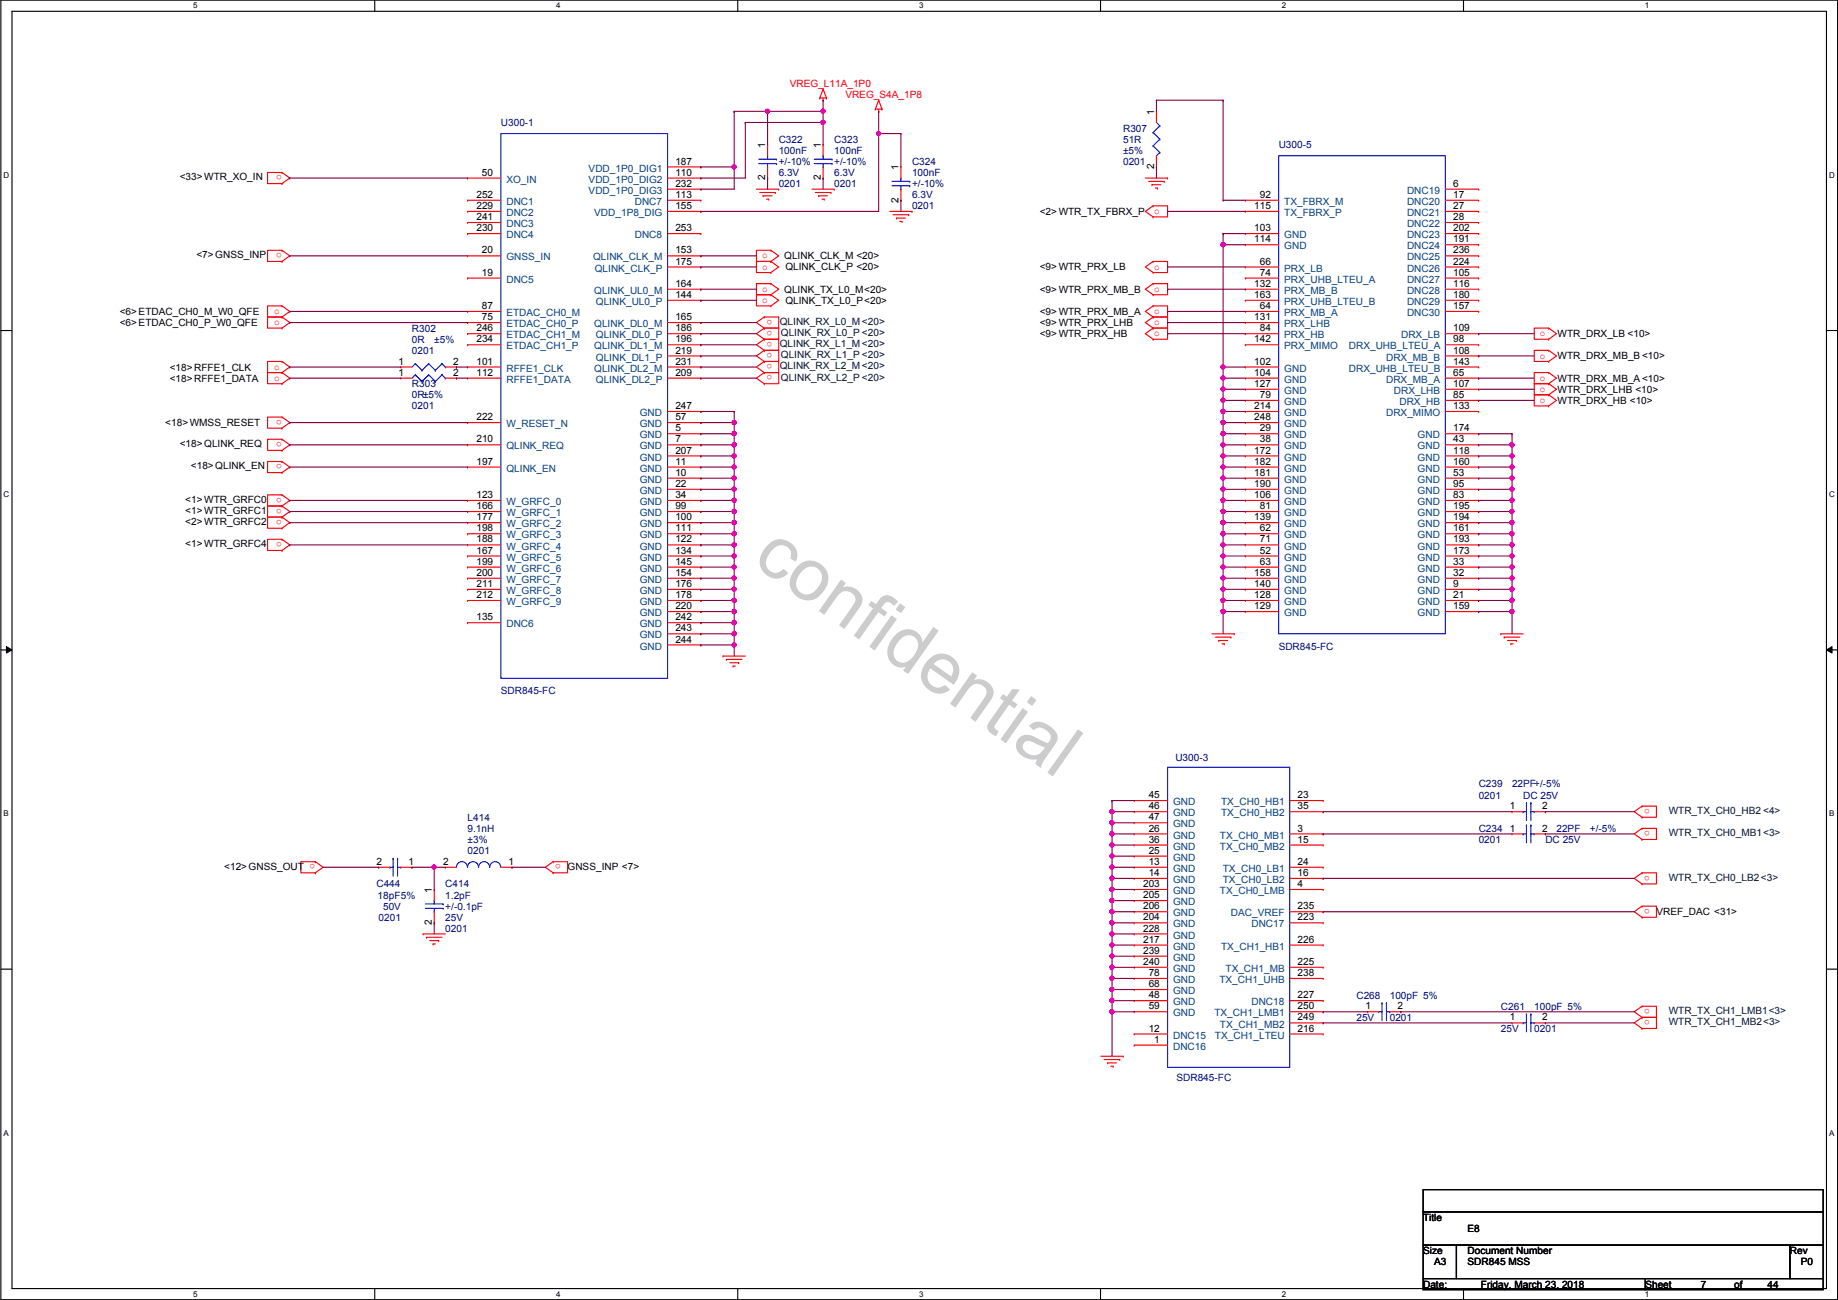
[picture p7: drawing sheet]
<svg xmlns="http://www.w3.org/2000/svg" width="420mm" height="297mm" viewBox="0 0 420 297" stroke-linecap="round" stroke-linejoin="round" font-family="sans-serif">
<defs><g id="words">
<text font-size="16.9" fill="#ccc" x="171.7" y="128.6" transform="rotate(35 171.7 128.6)">confidential</text>
<g font-size="2.3" fill="#f00">
<text x="180.5" y="19.9">VREG_L11A_1P0</text>
<text x="193.2" y="22.4">VREG_S4A_1P8</text>
<text x="64.5" y="40" transform="rotate(180 64.5 40)">o</text>
<text x="263.9" y="48.9">o</text>
<text x="64.5" y="57.8" transform="rotate(180 64.5 57.8)">o</text>
<text x="174.2" y="59.1">o</text>
<text x="174.2" y="61.6">o</text>
<text x="263.9" y="61.6">o</text>
<text x="62.7" y="71.8">o</text>
<text x="174.2" y="69.2">o</text>
<text x="174.2" y="66.7">o</text>
<text x="263.9" y="66.7">o</text>
<text x="263.9" y="71.8">o</text>
<text x="62.7" y="74.3">o</text>
<text x="176.5" y="75.6" transform="rotate(180 176.5 75.6)">o</text>
<text x="176.5" y="73.1" transform="rotate(180 176.5 73.1)">o</text>
<text x="263.9" y="74.3">o</text>
<text x="263.9" y="76.8">o</text>
<text x="352" y="76.8">o</text>
<text x="176.5" y="80.7" transform="rotate(180 176.5 80.7)">o</text>
<text x="176.5" y="78.1" transform="rotate(180 176.5 78.1)">o</text>
<text x="176.5" y="83.2" transform="rotate(180 176.5 83.2)">o</text>
<text x="352" y="81.9">o</text>
<text x="62.7" y="84.5">o</text>
<text x="62.7" y="87">o</text>
<text x="176.5" y="85.8" transform="rotate(180 176.5 85.8)">o</text>
<text x="352" y="89.5">o</text>
<text x="352" y="87">o</text>
<text x="64.5" y="95.9" transform="rotate(180 64.5 95.9)">o</text>
<text x="352" y="92.1">o</text>
<text x="64.5" y="101" transform="rotate(180 64.5 101)">o</text>
<text x="64.5" y="106.1" transform="rotate(180 64.5 106.1)">o</text>
<text x="64.5" y="113.7" transform="rotate(180 64.5 113.7)">o</text>
<text x="64.5" y="118.8" transform="rotate(180 64.5 118.8)">o</text>
<text x="64.5" y="116.2" transform="rotate(180 64.5 116.2)">o</text>
<text x="64.5" y="123.9" transform="rotate(180 64.5 123.9)">o</text>
<text x="377.1" y="184.8" transform="rotate(180 377.1 184.8)">o</text>
<text x="377.1" y="189.9" transform="rotate(180 377.1 189.9)">o</text>
<text x="72.1" y="197.5" transform="rotate(180 72.1 197.5)">o</text>
<text x="128.2" y="197.5" transform="rotate(180 128.2 197.5)">o</text>
<text x="377.1" y="200.1" transform="rotate(180 377.1 200.1)">o</text>
<text x="377.1" y="207.7" transform="rotate(180 377.1 207.7)">o</text>
<text x="377.1" y="230.5" transform="rotate(180 377.1 230.5)">o</text>
<text x="377.1" y="233.1" transform="rotate(180 377.1 233.1)">o</text>
</g>
<g font-size="2.3" fill="#000080">
<text x="114.5" y="28.8">U300-1</text>
<text x="178" y="32.6">C322</text>
<text x="178" y="35.1">100nF</text>
<text x="190.7" y="32.6">C323</text>
<text x="190.7" y="35.1">100nF</text>
<text x="256.7" y="30.1">R307</text>
<text x="256.7" y="32.6">51R</text>
<text x="256.7" y="35.1">±5%</text>
<text x="292.3" y="33.9">U300-5</text>
<text x="178" y="40.2">6.3V</text>
<text x="178" y="37.7">+/-10%</text>
<text x="190.7" y="40.2">6.3V</text>
<text x="190.7" y="37.7">+/-10%</text>
<text x="208.5" y="37.7">C324</text>
<text x="208.5" y="40.2">100nF</text>
<text x="256.7" y="37.7">0201</text>
<text x="178" y="42.8">0201</text>
<text x="190.7" y="42.8">0201</text>
<text x="208.5" y="47.8">0201</text>
<text x="208.5" y="45.3">6.3V</text>
<text x="208.5" y="42.8">+/-10%</text>
<text x="94.2" y="75.8">R302</text>
<text x="94.2" y="78.3">0R</text>
<text x="94.2" y="80.9">0201</text>
<text x="99.3" y="78.3">±5%</text>
<text x="94.2" y="88.5">R303</text>
<text x="94.2" y="91">0R±5%</text>
<text x="94.2" y="93.6">0201</text>
<text x="292.3" y="148.4">SDR845-FC</text>
<text x="114.5" y="158.6">SDR845-FC</text>
<text x="268.7" y="173.8">U300-3</text>
<text x="338" y="179.9">C239</text>
<text x="345.6" y="179.9">22PF+/-5%</text>
<text x="338" y="182.5">0201</text>
<text x="348.2" y="182.5">DC 25V</text>
<text x="106.9" y="187.5">L414</text>
<text x="106.9" y="190.1">9.1nH</text>
<text x="338" y="190.1">C234</text>
<text x="355.8" y="190.1">22PF</text>
<text x="363.4" y="190.1">+/-5%</text>
<text x="106.9" y="192.6">±3%</text>
<text x="106.9" y="195.2">0201</text>
<text x="338" y="192.6">0201</text>
<text x="353.3" y="192.6">DC 25V</text>
<text x="86.1" y="202.8">C444</text>
<text x="101.8" y="202.8">C414</text>
<text x="86.3" y="205.3">18pF5%</text>
<text x="87.6" y="207.9">50V</text>
<text x="101.8" y="205.3">1.2pF</text>
<text x="101.8" y="207.9">+/-0.1pF</text>
<text x="86.6" y="210.4">0201</text>
<text x="101.8" y="212.9">0201</text>
<text x="101.8" y="210.4">25V</text>
<text x="310.1" y="228.2">C268</text>
<text x="310.1" y="233.3">25V</text>
<text x="317.7" y="228.2">100pF 5%</text>
<text x="317.7" y="233.3">0201</text>
<text x="343.1" y="230.7">C261</text>
<text x="350.7" y="230.7">100pF 5%</text>
<text x="343.1" y="235.8">25V</text>
<text x="350.7" y="235.8">0201</text>
<text x="268.9" y="247">SDR845-FC</text>
</g>
<g font-size="2.3">
<text x="263.8" y="26.2" transform="rotate(-90 263.8 26.2)">1</text>
<text x="174.9" y="33.8" transform="rotate(-90 174.9 33.8)">1</text>
<text x="187.6" y="33.8" transform="rotate(-90 187.6 33.8)">1</text>
<text x="41.1" y="41.2">&lt;33&gt;WTR_XO_IN</text>
<text x="110.2" y="40.1">50</text>
<text x="154.4" y="37.6">187</text>
<text x="154.4" y="40.1">110</text>
<text x="174.9" y="41.2" transform="rotate(-90 174.9 41.2)">2</text>
<text x="187.6" y="41.2" transform="rotate(-90 187.6 41.2)">2</text>
<text x="205.4" y="38.9" transform="rotate(-90 205.4 38.9)">1</text>
<text x="263.8" y="38.7" transform="rotate(-90 263.8 38.7)">2</text>
<text x="108.9" y="45.2">252</text>
<text x="108.9" y="47.8">229</text>
<text x="154.4" y="42.7">232</text>
<text x="154.4" y="45.2">113</text>
<text x="154.4" y="47.8">155</text>
<text x="205.4" y="46.3" transform="rotate(-90 205.4 46.3)">2</text>
<text x="286.7" y="47.8">115</text>
<text x="288" y="45.2">92</text>
<text x="332.2" y="42.7">6</text>
<text x="332.2" y="45.2">17</text>
<text x="332.2" y="47.8">27</text>
<text x="108.9" y="50.3">241</text>
<text x="108.9" y="52.8">230</text>
<text x="154.4" y="52.8">253</text>
<text x="237.7" y="49.1">&lt;2&gt;WTR_TX_FBRX_P</text>
<text x="286.7" y="52.8">103</text>
<text x="332.2" y="50.3">28</text>
<text x="332.2" y="52.8">202</text>
<text x="44.9" y="59">&lt;7&gt;GNSS_INP</text>
<text x="110.2" y="57.9">20</text>
<text x="154.4" y="57.9">153</text>
<text x="179.3" y="59.3">QLINK_CLK_M &lt;20&gt;</text>
<text x="286.7" y="55.4">114</text>
<text x="332.2" y="55.4">191</text>
<text x="332.2" y="57.9">236</text>
<text x="110.2" y="63">19</text>
<text x="154.4" y="60.5">175</text>
<text x="154.4" y="65.5">164</text>
<text x="179.5" y="61.8">QLINK_CLK_P &lt;20&gt;</text>
<text x="237.7" y="61.8">&lt;9&gt;WTR_PRX_LB</text>
<text x="286.7" y="65.5">132</text>
<text x="288" y="60.5">66</text>
<text x="288" y="63">74</text>
<text x="332.2" y="60.5">224</text>
<text x="332.2" y="63">105</text>
<text x="332.2" y="65.5">116</text>
<text x="27.4" y="72">&lt;6&gt;ETDAC_CH0_M_W0_QFE</text>
<text x="110.2" y="70.6">87</text>
<text x="154.4" y="68.1">144</text>
<text x="179.3" y="66.9">QLINK_TX_L0_M&lt;20&gt;</text>
<text x="179.5" y="69.4">QLINK_TX_L0_P&lt;20&gt;</text>
<text x="237.7" y="66.9">&lt;9&gt;WTR_PRX_MB_B</text>
<text x="237.7" y="72">&lt;9&gt;WTR_PRX_MB_A</text>
<text x="286.7" y="68.1">163</text>
<text x="288" y="70.6">64</text>
<text x="332.2" y="68.1">180</text>
<text x="332.2" y="70.6">157</text>
<text x="27.4" y="74.5">&lt;6&gt;ETDAC_CH0_P_W0_QFE</text>
<text x="108.9" y="75.7">246</text>
<text x="110.2" y="73.2">75</text>
<text x="154.4" y="73.2">165</text>
<text x="154.4" y="75.7">186</text>
<text x="237.7" y="74.5">&lt;9&gt;WTR_PRX_LHB</text>
<text x="237.7" y="77">&lt;9&gt;WTR_PRX_HB</text>
<text x="286.7" y="73.2">131</text>
<text x="288" y="75.7">84</text>
<text x="332.2" y="75.7">109</text>
<text x="356.1" y="77">WTR_DRX_LB &lt;10&gt;</text>
<text x="91.1" y="83.3">1</text>
<text x="103.6" y="83.3">2</text>
<text x="108.9" y="78.2">234</text>
<text x="108.9" y="83.3">101</text>
<text x="154.4" y="78.2">196</text>
<text x="154.4" y="80.8">219</text>
<text x="154.4" y="83.3">231</text>
<text x="286.7" y="78.2">142</text>
<text x="286.7" y="83.3">102</text>
<text x="332.2" y="78.2">98</text>
<text x="332.2" y="80.8">108</text>
<text x="332.2" y="83.3">143</text>
<text x="356.1" y="82.1">WTR_DRX_MB_B&lt;10&gt;</text>
<text x="38.8" y="84.7">&lt;18&gt;RFFE1_CLK</text>
<text x="38.8" y="87.2">&lt;18&gt;RFFE1_DATA</text>
<text x="91.1" y="85.9">1</text>
<text x="103.6" y="85.9">2</text>
<text x="108.9" y="85.9">112</text>
<text x="154.4" y="85.9">209</text>
<text x="286.7" y="85.9">104</text>
<text x="286.7" y="88.4">127</text>
<text x="332.2" y="85.9">65</text>
<text x="332.2" y="88.4">107</text>
<text x="356.1" y="89.7">WTR_DRX_LHB &lt;10&gt;</text>
<text x="356.1" y="87.2">WTR_DRX_MB_A&lt;10&gt;</text>
<text x="154.4" y="93.5">247</text>
<text x="286.7" y="93.5">214</text>
<text x="288" y="90.9">79</text>
<text x="332.2" y="90.9">85</text>
<text x="332.2" y="93.5">133</text>
<text x="356.1" y="92.3">WTR_DRX_HB &lt;10&gt;</text>
<text x="37.8" y="97.4">&lt;18&gt;WMSS_RESET</text>
<text x="108.9" y="96">222</text>
<text x="108.9" y="101.1">210</text>
<text x="154.4" y="96">57</text>
<text x="154.4" y="98.6">5</text>
<text x="154.4" y="101.1">7</text>
<text x="286.7" y="96">248</text>
<text x="288" y="98.6">29</text>
<text x="288" y="101.1">38</text>
<text x="332.2" y="98.6">174</text>
<text x="332.2" y="101.1">43</text>
<text x="41.1" y="102.2">&lt;18&gt;QLINK_REQ</text>
<text x="43.6" y="107.3">&lt;18&gt;QLINK_EN</text>
<text x="108.9" y="106.2">197</text>
<text x="154.4" y="103.6">207</text>
<text x="154.4" y="106.2">11</text>
<text x="286.7" y="103.6">172</text>
<text x="286.7" y="106.2">182</text>
<text x="332.2" y="103.6">118</text>
<text x="332.2" y="106.2">160</text>
<text x="108.9" y="113.8">123</text>
<text x="154.4" y="108.7">10</text>
<text x="154.4" y="111.3">22</text>
<text x="154.4" y="113.8">34</text>
<text x="286.7" y="108.7">181</text>
<text x="286.7" y="111.3">190</text>
<text x="286.7" y="113.8">106</text>
<text x="332.2" y="108.7">53</text>
<text x="332.2" y="111.3">95</text>
<text x="332.2" y="113.8">83</text>
<text x="42.4" y="120">&lt;2&gt;WTR_GRFC2</text>
<text x="42.4" y="114.9">&lt;1&gt;WTR_GRFC0</text>
<text x="42.4" y="117.4">&lt;1&gt;WTR_GRFC1</text>
<text x="108.9" y="116.3">166</text>
<text x="108.9" y="118.9">177</text>
<text x="154.4" y="116.3">99</text>
<text x="154.4" y="118.9">100</text>
<text x="286.7" y="118.9">139</text>
<text x="288" y="116.3">81</text>
<text x="332.2" y="116.3">195</text>
<text x="332.2" y="118.9">194</text>
<text x="42.4" y="125.1">&lt;1&gt;WTR_GRFC4</text>
<text x="108.9" y="121.4">198</text>
<text x="108.9" y="124">188</text>
<text x="154.4" y="121.4">111</text>
<text x="154.4" y="124">122</text>
<text x="288" y="124">71</text>
<text x="288" y="121.4">62</text>
<text x="332.2" y="121.4">161</text>
<text x="332.2" y="124">193</text>
<text x="108.9" y="126.5">167</text>
<text x="108.9" y="129">199</text>
<text x="108.9" y="131.6">200</text>
<text x="154.4" y="126.5">134</text>
<text x="154.4" y="129">145</text>
<text x="154.4" y="131.6">154</text>
<text x="286.7" y="131.6">158</text>
<text x="288" y="129">63</text>
<text x="288" y="126.5">52</text>
<text x="332.2" y="126.5">173</text>
<text x="332.2" y="129">33</text>
<text x="332.2" y="131.6">32</text>
<text x="108.9" y="134.1">211</text>
<text x="108.9" y="136.7">212</text>
<text x="154.4" y="134.1">176</text>
<text x="154.4" y="136.7">178</text>
<text x="286.7" y="136.7">128</text>
<text x="286.7" y="134.1">140</text>
<text x="332.2" y="134.1">9</text>
<text x="332.2" y="136.7">21</text>
<text x="108.9" y="141.7">135</text>
<text x="154.4" y="139.2">220</text>
<text x="154.4" y="141.7">242</text>
<text x="286.7" y="139.2">129</text>
<text x="332.2" y="139.2">159</text>
<text x="154.4" y="144.3">243</text>
<text x="154.4" y="146.8">244</text>
<text x="262.6" y="182.4">45</text>
<text x="262.6" y="184.9">46</text>
<text x="296.6" y="182.4">23</text>
<text x="296.6" y="184.9">35</text>
<text x="345.1" y="184.9">1</text>
<text x="352.5" y="184.9">2</text>
<text x="262.6" y="187.5">47</text>
<text x="262.6" y="190">26</text>
<text x="296.6" y="190">3</text>
<text x="345.1" y="190">1</text>
<text x="352.5" y="190">2</text>
<text x="86.1" y="197.6">2</text>
<text x="93.4" y="197.6">1</text>
<text x="101.3" y="197.6">2</text>
<text x="116.3" y="197.6">1</text>
<text x="262.6" y="192.5">36</text>
<text x="262.6" y="195.1">25</text>
<text x="262.6" y="197.6">13</text>
<text x="296.6" y="192.5">15</text>
<text x="296.6" y="197.6">24</text>
<text x="51.3" y="198.7">&lt;12&gt;GNSS_OUT</text>
<text x="129.7" y="198.7">GNSS_INP &lt;7&gt;</text>
<text x="261.3" y="202.7">203</text>
<text x="262.6" y="200.2">14</text>
<text x="296.6" y="200.2">16</text>
<text x="296.6" y="202.7">4</text>
<text x="98.7" y="204" transform="rotate(-90 98.7 204)">1</text>
<text x="261.3" y="205.2">205</text>
<text x="261.3" y="207.8">206</text>
<text x="296.6" y="207.8">235</text>
<text x="378.7" y="209.1">VREF_DAC &lt;31&gt;</text>
<text x="98.7" y="211.4" transform="rotate(-90 98.7 211.4)">2</text>
<text x="261.3" y="210.3">204</text>
<text x="261.3" y="212.9">228</text>
<text x="261.3" y="215.4">217</text>
<text x="296.6" y="210.3">223</text>
<text x="296.6" y="215.4">226</text>
<text x="261.3" y="217.9">239</text>
<text x="261.3" y="220.5">240</text>
<text x="296.6" y="220.5">225</text>
<text x="262.6" y="223">78</text>
<text x="262.6" y="225.6">68</text>
<text x="296.6" y="223">238</text>
<text x="262.6" y="228.1">48</text>
<text x="262.6" y="230.6">59</text>
<text x="296.6" y="228.1">227</text>
<text x="296.6" y="230.6">250</text>
<text x="296.6" y="233.2">249</text>
<text x="312.1" y="230.6">1</text>
<text x="319.5" y="230.6">2</text>
<text x="345.1" y="233.2">1</text>
<text x="352.5" y="233.2">2</text>
<text x="262.6" y="235.7">12</text>
<text x="263.9" y="238.3">1</text>
<text x="296.6" y="235.7">216</text>
<text x="325.3" y="279">Title</text>
<text x="335.5" y="281.5">E8</text>
<text x="325.3" y="286.6">Size</text>
<text x="335.5" y="286.6">Document Number</text>
<text x="409.1" y="286.6">Rev</text>
<text x="327.9" y="289.1">A3</text>
<text x="335.5" y="289.1">SDR845 MSS</text>
<text x="411.7" y="289.1">P0</text>
<text x="325.3" y="294.2">Date:</text>
<text x="338.5" y="294.2">Friday, March 23, 2018</text>
<text x="376.1" y="294.2">Sheet</text>
<text x="388.8" y="294.2">7</text>
<text x="396.4" y="294.2">of</text>
<text x="404.1" y="294.2">44</text>
</g>
<g font-size="2.3" fill="#004080">
<text x="115.8" y="41.7">XO_IN</text>
<text x="134.6" y="39.2">VDD_1P0_DIG1</text>
<text x="134.6" y="41.7">VDD_1P0_DIG2</text>
<text x="115.8" y="46.8">DNC1</text>
<text x="134.6" y="44.3">VDD_1P0_DIG3</text>
<text x="145.1" y="46.8">DNC7</text>
<text x="293.6" y="46.8">TX_FBRX_M</text>
<text x="321.6" y="44.3">DNC19</text>
<text x="321.6" y="46.8">DNC20</text>
<text x="115.8" y="49.4">DNC2</text>
<text x="115.8" y="51.9">DNC3</text>
<text x="135.8" y="49.4">VDD_1P8_DIG</text>
<text x="293.6" y="49.4">TX_FBRX_P</text>
<text x="321.6" y="49.4">DNC21</text>
<text x="321.6" y="51.9">DNC22</text>
<text x="115.8" y="54.4">DNC4</text>
<text x="115.8" y="59.5">GNSS_IN</text>
<text x="135.6" y="59.5">QLINK_CLK_M</text>
<text x="145.1" y="54.4">DNC8</text>
<text x="293.6" y="54.4">GND</text>
<text x="293.6" y="57">GND</text>
<text x="321.6" y="54.4">DNC23</text>
<text x="321.6" y="57">DNC24</text>
<text x="321.6" y="59.5">DNC25</text>
<text x="115.8" y="64.6">DNC5</text>
<text x="136" y="62.1">QLINK_CLK_P</text>
<text x="293.6" y="62.1">PRX_LB</text>
<text x="293.6" y="64.6">PRX_UHB_LTEU_A</text>
<text x="321.6" y="62.1">DNC26</text>
<text x="321.6" y="64.6">DNC27</text>
<text x="135.8" y="67.1">QLINK_UL0_M</text>
<text x="136.2" y="69.7">QLINK_UL0_P</text>
<text x="293.6" y="67.1">PRX_MB_B</text>
<text x="293.6" y="69.7">PRX_UHB_LTEU_B</text>
<text x="321.6" y="67.1">DNC28</text>
<text x="321.6" y="69.7">DNC29</text>
<text x="115.8" y="72.2">ETDAC_CH0_M</text>
<text x="115.8" y="74.8">ETDAC_CH0_P</text>
<text x="115.8" y="77.3">ETDAC_CH1_M</text>
<text x="135.8" y="74.8">QLINK_DL0_M</text>
<text x="136.2" y="77.3">QLINK_DL0_P</text>
<text x="293.6" y="72.2">PRX_MB_A</text>
<text x="293.6" y="74.8">PRX_LHB</text>
<text x="293.6" y="77.3">PRX_HB</text>
<text x="320.3" y="77.3">DRX_LB</text>
<text x="321.6" y="72.2">DNC30</text>
<text x="115.8" y="79.8">ETDAC_CH1_P</text>
<text x="135.8" y="79.8">QLINK_DL1_M</text>
<text x="136.2" y="82.4">QLINK_DL1_P</text>
<text x="293.6" y="79.8">PRX_MIMO</text>
<text x="308.3" y="79.8">DRX_UHB_LTEU_A</text>
<text x="316.9" y="82.4">DRX_MB_B</text>
<text x="115.8" y="84.9">RFFE1_CLK</text>
<text x="115.8" y="87.5">RFFE1_DATA</text>
<text x="135.8" y="84.9">QLINK_DL2_M</text>
<text x="136.2" y="87.5">QLINK_DL2_P</text>
<text x="293.6" y="84.9">GND</text>
<text x="293.6" y="87.5">GND</text>
<text x="308.3" y="84.9">DRX_UHB_LTEU_B</text>
<text x="316.9" y="87.5">DRX_MB_A</text>
<text x="146.3" y="95.1">GND</text>
<text x="293.6" y="90">GND</text>
<text x="293.6" y="92.5">GND</text>
<text x="293.6" y="95.1">GND</text>
<text x="316.9" y="95.1">DRX_MIMO</text>
<text x="318.6" y="90">DRX_LHB</text>
<text x="319.9" y="92.5">DRX_HB</text>
<text x="115.8" y="97.6">W_RESET_N</text>
<text x="146.3" y="97.6">GND</text>
<text x="146.3" y="100.2">GND</text>
<text x="293.6" y="97.6">GND</text>
<text x="293.6" y="100.2">GND</text>
<text x="324.1" y="100.2">GND</text>
<text x="115.8" y="102.7">QLINK_REQ</text>
<text x="115.8" y="107.8">QLINK_EN</text>
<text x="146.3" y="102.7">GND</text>
<text x="146.3" y="105.2">GND</text>
<text x="146.3" y="107.8">GND</text>
<text x="293.6" y="102.7">GND</text>
<text x="293.6" y="105.2">GND</text>
<text x="293.6" y="107.8">GND</text>
<text x="324.1" y="102.7">GND</text>
<text x="324.1" y="105.2">GND</text>
<text x="324.1" y="107.8">GND</text>
<text x="146.3" y="110.3">GND</text>
<text x="146.3" y="112.9">GND</text>
<text x="293.6" y="110.3">GND</text>
<text x="293.6" y="112.9">GND</text>
<text x="324.1" y="110.3">GND</text>
<text x="324.1" y="112.9">GND</text>
<text x="115.8" y="115.4">W_GRFC_0</text>
<text x="115.8" y="117.9">W_GRFC_1</text>
<text x="146.3" y="115.4">GND</text>
<text x="146.3" y="117.9">GND</text>
<text x="293.6" y="115.4">GND</text>
<text x="293.6" y="117.9">GND</text>
<text x="324.1" y="115.4">GND</text>
<text x="324.1" y="117.9">GND</text>
<text x="115.8" y="120.5">W_GRFC_2</text>
<text x="115.8" y="123">W_GRFC_3</text>
<text x="115.8" y="125.6">W_GRFC_4</text>
<text x="146.3" y="120.5">GND</text>
<text x="146.3" y="123">GND</text>
<text x="146.3" y="125.6">GND</text>
<text x="293.6" y="120.5">GND</text>
<text x="293.6" y="125.6">GND</text>
<text x="293.6" y="123">GND</text>
<text x="324.1" y="120.5">GND</text>
<text x="324.1" y="123">GND</text>
<text x="324.1" y="125.6">GND</text>
<text x="115.8" y="128.1">W_GRFC_5</text>
<text x="115.8" y="130.6">W_GRFC_6</text>
<text x="146.3" y="128.1">GND</text>
<text x="146.3" y="130.6">GND</text>
<text x="293.6" y="130.6">GND</text>
<text x="293.6" y="128.1">GND</text>
<text x="324.1" y="128.1">GND</text>
<text x="324.1" y="130.6">GND</text>
<text x="115.8" y="133.2">W_GRFC_7</text>
<text x="115.8" y="135.7">W_GRFC_8</text>
<text x="146.3" y="133.2">GND</text>
<text x="146.3" y="135.7">GND</text>
<text x="293.6" y="135.7">GND</text>
<text x="293.6" y="133.2">GND</text>
<text x="324.1" y="133.2">GND</text>
<text x="324.1" y="135.7">GND</text>
<text x="115.8" y="138.3">W_GRFC_9</text>
<text x="115.8" y="143.3">DNC6</text>
<text x="146.3" y="138.3">GND</text>
<text x="146.3" y="140.8">GND</text>
<text x="146.3" y="143.3">GND</text>
<text x="293.6" y="140.8">GND</text>
<text x="293.6" y="138.3">GND</text>
<text x="324.1" y="138.3">GND</text>
<text x="324.1" y="140.8">GND</text>
<text x="146.3" y="145.9">GND</text>
<text x="146.3" y="148.4">GND</text>
<text x="268.2" y="184">GND</text>
<text x="279.1" y="184">TX_CH0_HB1</text>
<text x="268.2" y="186.5">GND</text>
<text x="268.2" y="189.1">GND</text>
<text x="268.2" y="191.6">GND</text>
<text x="278.9" y="191.6">TX_CH0_MB1</text>
<text x="279.1" y="186.5">TX_CH0_HB2</text>
<text x="268.2" y="194.1">GND</text>
<text x="268.2" y="196.7">GND</text>
<text x="278.9" y="194.1">TX_CH0_MB2</text>
<text x="268.2" y="199.2">GND</text>
<text x="268.2" y="201.8">GND</text>
<text x="279.5" y="199.2">TX_CH0_LB1</text>
<text x="279.5" y="201.8">TX_CH0_LB2</text>
<text x="268.2" y="204.3">GND</text>
<text x="268.2" y="206.8">GND</text>
<text x="268.2" y="209.4">GND</text>
<text x="278.9" y="204.3">TX_CH0_LMB</text>
<text x="281.4" y="209.4">DAC_VREF</text>
<text x="268.2" y="211.9">GND</text>
<text x="268.2" y="214.5">GND</text>
<text x="286.1" y="211.9">DNC17</text>
<text x="268.2" y="217">GND</text>
<text x="268.2" y="219.5">GND</text>
<text x="279.1" y="217">TX_CH1_HB1</text>
<text x="268.2" y="222.1">GND</text>
<text x="268.2" y="224.6">GND</text>
<text x="268.2" y="227.2">GND</text>
<text x="278.8" y="224.6">TX_CH1_UHB</text>
<text x="280.2" y="222.1">TX_CH1_MB</text>
<text x="268.2" y="229.7">GND</text>
<text x="268.2" y="232.2">GND</text>
<text x="277.6" y="232.2">TX_CH1_LMB1</text>
<text x="286.1" y="229.7">DNC18</text>
<text x="268.2" y="237.3">DNC15</text>
<text x="268.2" y="239.9">DNC16</text>
<text x="277.7" y="237.3">TX_CH1_LTEU</text>
<text x="278.9" y="234.8">TX_CH1_MB2</text>
</g>
<g font-size="2.3" fill="#000040">
<text x="178.3" y="74.3">QLINK_RX_L0_M&lt;20&gt;</text>
<text x="178.5" y="76.8">QLINK_RX_L0_P &lt;20&gt;</text>
<text x="178.3" y="79.3">QLINK_RX_L1_M&lt;20&gt;</text>
<text x="178.5" y="81.9">QLINK_RX_L1_P &lt;20&gt;</text>
<text x="178.3" y="84.4">QLINK_RX_L2_M&lt;20&gt;</text>
<text x="178.5" y="87">QLINK_RX_L2_P &lt;20&gt;</text>
<text x="381.5" y="186">WTR_TX_CH0_HB2 &lt;4&gt;</text>
<text x="381.5" y="191.1">WTR_TX_CH0_MB1&lt;3&gt;</text>
<text x="381.5" y="201.3">WTR_TX_CH0_LB2&lt;3&gt;</text>
<text x="381.5" y="231.7">WTR_TX_CH1_LMB1&lt;3&gt;</text>
<text x="381.5" y="234.3">WTR_TX_CH1_MB2&lt;3&gt;</text>
</g>
<g font-size="1.8">
<text x="44.2" y="1.9">5</text>
<text x="127.1" y="1.9">4</text>
<text x="210.1" y="1.9">3</text>
<text x="293" y="1.9">2</text>
<text x="376" y="1.9">1</text>
<text x=".8" y="40.6">D</text>
<text x="418.2" y="40.6">D</text>
<text x=".8" y="113.6">C</text>
<text x="418.2" y="113.6">C</text>
<text x=".8" y="186.6">B</text>
<text x="418.2" y="186.6">B</text>
<text x=".8" y="259.5">A</text>
<text x="418.2" y="259.5">A</text>
<text x="44.2" y="296.3">5</text>
<text x="127.1" y="296.3">4</text>
<text x="210.1" y="296.3">3</text>
<text x="293" y="296.3">2</text>
<text x="376" y="296.3">1</text>
</g>
</g></defs>
<path d="M.2 0h419.9v297h-419.9zM2.7 2.6h414.8v291.8h-414.8z" fill="none" stroke="#000" stroke-width=".25"/>
<g fill="#fff">
<path d="M44.2 .3h1v2h-1z"/>
<path d="M44.2 294.7h1v2h-1z"/>
</g>
<path d="M85.7 0v2.6M85.7 294.4v2.6" fill="none" stroke="#000" stroke-width=".25"/>
<g fill="#fff">
<path d="M127.1 .3h1v2h-1z"/>
<path d="M127.1 294.7h1v2h-1z"/>
</g>
<path d="M168.6 0v2.6M168.6 294.4v2.6" fill="none" stroke="#000" stroke-width=".25"/>
<g fill="#fff">
<path d="M210.1 .3h1v2h-1z"/>
<path d="M210.1 294.7h1v2h-1z"/>
</g>
<path d="M251.6 0v2.6M251.6 294.4v2.6" fill="none" stroke="#000" stroke-width=".25"/>
<g fill="#fff">
<path d="M293 .3h1v2h-1z"/>
<path d="M293 294.7h1v2h-1z"/>
</g>
<path d="M334.5 0v2.6M334.5 294.4v2.6" fill="none" stroke="#000" stroke-width=".25"/>
<g fill="#fff">
<path d="M376 .3h1v2h-1z"/>
<path d="M376 294.7h1v2h-1z"/>
<path d="M.8 39h1.3v2h-1.3z"/>
<path d="M418.2 39h1.2v2h-1.2z"/>
<path d="M.8 112h1.3v2h-1.3z"/>
<path d="M418.2 112h1.2v2h-1.2z"/>
</g>
<path d="M.2 75.5h2.5M417.5 75.5h2.6" fill="none" stroke="#000" stroke-width=".25"/>
<g fill="#fff">
<path d="M.8 185h1.2v1.9h-1.2z"/>
<path d="M418.2 185h1.1v1.9h-1.1z"/>
</g>
<path d="M.2 148.5h2.5M417.5 148.5h2.6" fill="none" stroke="#000" stroke-width=".25"/>
<path d="M1.5 147.7l1.2 .8-1.2 .7zM417.5 148.5l1.3-.8v1.5z" fill="#000"/>
<path d="M1.5 147.7l1.2 .8-1.2 .7zM417.5 148.5l1.3-.8v1.5z" fill="none" stroke="#000" stroke-width=".23"/>
<g fill="#fff">
<path d="M.8 257.9h1.2v2h-1.2z"/>
<path d="M418.2 257.9h1.1v2h-1.1z"/>
</g>
<path d="M.2 221.4h2.5M417.5 221.4h2.6M325.3 271.8h91.5v5.1h-91.5zM325.3 276.9h91.5v7.6h-91.5zM325.3 284.5h7.6v7.6h-7.6zM325.3 292.1h50.8v2.6h-50.8zM332.9 284.5h76.2v7.6h-76.2zM376.1 292.1h40.7v2.6h-40.7zM409.1 284.5h7.7v7.6h-7.7z" fill="none" stroke="#000" stroke-width=".25"/>
<g fill="none" stroke="#f00" stroke-width=".25">
<path d="M64.5 39.4h.1M64.5 39.4h-3.3v2.6h3.3M64.5 39.4l1.7 1.3-1.7 1.3M152.6 38.1h7.6M160.2 38.1h.1M175.5 33.1h.1M175.5 33.1v2.5M175.5 38.1v2.6M187.4 22.4h.1M187.4 22.4h1.5M188.2 22.9h.1M188.2 20.4h.1"/>
<path d="M188.2 33.1h.1M188.2 22.4v.5M188.2 33.1v2.5M188.2 38.1v2.6M188.2 20.4l-.8 2M188.2 20.4l.7 2M188.9 22.4h.1M200.1 24.9h.1M200.1 24.9h1.5M200.9 25.4h.1M200.9 22.9h.1M200.9 24.9v.5"/>
<path d="M200.9 22.9l-.8 2M200.9 22.9l.7 2M201.6 24.9h.1M205.9 38.1h.1M205.9 38.1v2.6M264.4 25.4h.1M264.4 38.1h.1M264.4 25.4v2.6M264.4 35.6v2.5M64.5 42h.1M64.5 59.7h.1M64.5 57.2h.1"/>
<path d="M64.5 57.2h-3.3v2.5h3.3M64.5 57.2l1.7 1.3-1.7 1.2M106.9 40.7h.1M106.9 45.8h.1M106.9 48.3h.1M106.9 50.8h.1M106.9 53.4h.1M106.9 58.5h.1M106.9 48.3h7.6M106.9 40.7h7.6M106.9 45.8h7.6M106.9 53.4h7.6"/>
<path d="M106.9 50.8h7.6M106.9 58.5h7.6M152.6 43.2h7.6M152.6 48.3h7.6M152.6 40.7h7.6M152.6 45.8h7.6M152.6 53.4h7.6M152.6 58.5h7.6M160.2 40.7h.1M160.2 43.2h.1M160.2 45.8h.1M160.2 48.3h.1"/>
<path d="M160.2 53.4h.1M160.2 58.5h.1M172.9 43.2h5.1M173.7 44h3.5M174.4 44.7h.1M174.4 44.7h2.1M175.2 45.5h.5M175.5 40.7h.1M175.7 45.5h.1M176.2 59.7h.1M176.2 59.7h-3.3v2.6h3.3M176.2 57.2h.1"/>
<path d="M176.2 57.2h-3.3v2.5h3.3M176.2 59.7l1.8 1.3-1.8 1.3M176.2 57.2l1.8 1.3-1.8 1.2M177.2 44h.1M178 43.2h.1M185.6 43.2h5.1M186.4 44h3.5M187.1 44.7h.1M187.1 44.7h2.1M187.9 45.5h.5M188.2 40.7h.1M188.4 45.5h.1"/>
<path d="M189.9 44h.1M190.7 43.2h.1M203.4 48.3h5.1M204.2 49.1h3.5M204.9 49.8h.1M204.9 49.8h2.1M205.7 50.6h.5M205.9 45.8h.1M205.9 43.2v2.6M206.2 50.6h.1M207.7 49.1h.1M208.5 48.3h.1"/>
<path d="M261.8 40.7h5.1M262.6 41.4h3.5M263.3 42.2h.1M263.3 42.2h2.1M263.6 47h.1M263.6 49.6h.1M263.6 47h3.3v2.6h-3.3M263.6 59.7h.1M263.6 59.7h3.3v2.6h-3.3M263.6 47l-1.8 1.3 1.8 1.3M263.6 59.7l-1.8 1.3 1.8 1.3M264.1 43h.5"/>
<path d="M264.6 43h.1M266.1 41.4h.1M266.9 40.7h.1M284.7 45.8h.1M284.7 48.3h.1M284.7 53.4h.1M284.7 55.9h.1M284.7 48.3h7.6M284.7 45.8h7.6M284.7 53.4h7.6M284.7 55.9h7.6M330.4 43.2h7.6"/>
<path d="M330.4 48.3h7.6M330.4 45.8h7.6M330.4 53.4h7.6M330.4 55.9h7.6M330.4 50.8h7.6M330.4 58.5h7.6M338 43.2h.1M338 45.8h.1M338 48.3h.1M338 50.8h.1M338 53.4h.1M338 55.9h.1"/>
<path d="M338 58.5h.1M64.5 72.4h.1M64.5 75h.1M64.5 72.4h-3.3v2.6h3.3M64.5 69.9h.1M64.5 69.9h-3.3v2.5h3.3M64.5 72.4l1.7 1.3-1.7 1.3M64.5 69.9l1.7 1.3-1.7 1.2M106.9 63.5h.1M106.9 71.2h.1M106.9 73.7h.1M106.9 76.2h.1"/>
<path d="M106.9 78.8h.1M106.9 63.5h7.6M106.9 71.2h7.6M106.9 73.7h7.6M106.9 76.2h7.6M106.9 78.8h7.6M152.6 61h7.6M152.6 66.1h7.6M152.6 68.6h7.6M152.6 73.7h7.6M152.6 76.2h7.6M152.6 78.8h7.6"/>
<path d="M160.2 61h.1M160.2 66.1h.1M160.2 68.6h.1M160.2 73.7h.1M160.2 76.2h.1M160.2 78.8h.1M174.7 77.5h.1M174.7 75h.1M174.7 75h3.3v2.5h-3.3M174.7 72.4h.1M174.7 72.4h3.3v2.6h-3.3M174.7 77.5h3.3v2.6h-3.3"/>
<path d="M174.7 75l-1.8 1.2 1.8 1.3M174.7 72.4l-1.8 1.3 1.8 1.3M174.7 77.5l-1.8 1.3 1.8 1.3M176.2 62.3h.1M176.2 67.4h.1M176.2 69.9h.1M176.2 67.4h-3.3v2.5h3.3M176.2 64.8h.1M176.2 64.8h-3.3v2.6h3.3M176.2 67.4l1.8 1.2-1.8 1.3M176.2 64.8l1.8 1.3-1.8 1.3M263.6 62.3h.1"/>
<path d="M263.6 72.4h.1M263.6 75h.1M263.6 72.4h3.3v2.6h-3.3M263.6 64.8h.1M263.6 67.4h.1M263.6 64.8h3.3v2.6h-3.3M263.6 69.9h.1M263.6 69.9h3.3v2.5h-3.3M263.6 77.5h.1M263.6 75h3.3v2.5h-3.3M263.6 72.4l-1.8 1.3 1.8 1.3M263.6 64.8l-1.8 1.3 1.8 1.3"/>
<path d="M263.6 69.9l-1.8 1.3 1.8 1.2M263.6 75l-1.8 1.2 1.8 1.3M284.7 61h.1M284.7 63.5h.1M284.7 66.1h.1M284.7 68.6h.1M284.7 71.2h.1M284.7 73.7h.1M284.7 76.2h.1M284.7 78.8h.1M284.7 61h7.6M284.7 63.5h7.6"/>
<path d="M284.7 66.1h7.6M284.7 68.6h7.6M284.7 71.2h7.6M284.7 73.7h7.6M284.7 76.2h7.6M284.7 78.8h7.6M330.4 61h7.6M330.4 63.5h7.6M330.4 66.1h7.6M330.4 68.6h7.6M330.4 71.2h7.6M330.4 76.2h7.6"/>
<path d="M330.4 78.8h7.6M338 61h.1M338 63.5h.1M338 66.1h.1M338 68.6h.1M338 71.2h.1M338 76.2h.1M338 78.8h.1M354 75h.1M354 77.5h.1M354 75h-3.3v2.5h3.3M354 75l1.8 1.2-1.8 1.3"/>
<path d="M64.5 97.8h.1M64.5 95.3h.1M64.5 95.3h-3.3v2.5h3.3M64.5 82.6h.1M64.5 85.1h.1M64.5 82.6h-3.3v2.5h3.3M64.5 87.7h.1M64.5 85.1h-3.3v2.6h3.3M64.5 95.3l1.7 1.3-1.7 1.2M64.5 82.6l1.7 1.3-1.7 1.2M64.5 85.1l1.7 1.3-1.7 1.3M91.6 83.9h.1"/>
<path d="M91.6 86.4h.1M91.6 83.9h2.6M91.6 86.4h2.6M101.8 83.9h2.5M101.8 86.4h2.5M104.3 83.9h.1M104.3 86.4h.1M106.9 83.9h.1M106.9 86.4h.1M106.9 96.6h.1M106.9 83.9h7.6M106.9 86.4h7.6"/>
<path d="M106.9 96.6h7.6M152.6 83.9h7.6M152.6 86.4h7.6M152.6 94h7.6M152.6 96.6h7.6M152.6 99.1h7.6M152.6 81.3h7.6M160.2 81.3h.1M160.2 83.9h.1M160.2 86.4h.1M160.2 94h.1M160.2 96.6h.1"/>
<path d="M160.2 99.1h.1M174.7 82.6h.1M174.7 80.1h.1M174.7 80.1h3.3v2.5h-3.3M174.7 87.7h.1M174.7 85.1h.1M174.7 85.1h3.3v2.6h-3.3M174.7 82.6h3.3v2.5h-3.3M174.7 80.1l-1.8 1.2 1.8 1.3M174.7 85.1l-1.8 1.3 1.8 1.3M174.7 82.6l-1.8 1.3 1.8 1.2M284.7 83.9h.1"/>
<path d="M284.7 86.4h.1M284.7 88.9h.1M284.7 91.5h.1M284.7 94h.1M284.7 96.6h.1M284.7 99.1h.1M284.7 83.9h7.6M284.7 86.4h7.6M284.7 88.9h7.6M284.7 91.5h7.6M284.7 94h7.6M284.7 96.6h7.6"/>
<path d="M284.7 99.1h7.6M330.4 83.9h7.6M330.4 86.4h7.6M330.4 88.9h7.6M330.4 91.5h7.6M330.4 94h7.6M330.4 99.1h7.6M330.4 81.3h7.6M338 99.1h.1M338 81.3h.1M338 83.9h.1M338 86.4h.1"/>
<path d="M338 88.9h.1M338 91.5h.1M338 94h.1M354 87.7h.1M354 90.2h.1M354 87.7h-3.3v2.5h3.3M354 80.1h.1M354 82.6h.1M354 80.1h-3.3v2.5h3.3M354 85.1h.1M354 85.1h-3.3v2.6h3.3M354 92.8h.1"/>
<path d="M354 90.2h-3.3v2.6h3.3M354 87.7l1.8 1.2-1.8 1.3M354 80.1l1.8 1.2-1.8 1.3M354 85.1l1.8 1.3-1.8 1.3M354 90.2l1.8 1.3-1.8 1.3M64.5 102.9h.1M64.5 100.4h.1M64.5 100.4h-3.3v2.5h3.3M64.5 108h.1M64.5 105.5h.1M64.5 105.5h-3.3v2.5h3.3M64.5 118.2h.1"/>
<path d="M64.5 118.2h-3.3v2.5h3.3M64.5 115.6h.1M64.5 113.1h.1M64.5 113.1h-3.3v2.5h3.3M64.5 115.6h-3.3v2.6h3.3M64.5 100.4l1.7 1.2-1.7 1.3M64.5 105.5l1.7 1.2-1.7 1.3M64.5 118.2l1.7 1.2-1.7 1.3M64.5 113.1l1.7 1.2-1.7 1.3M64.5 115.6l1.7 1.3-1.7 1.3M106.9 101.6h.1M106.9 106.7h.1"/>
<path d="M106.9 114.3h.1M106.9 116.9h.1M106.9 119.4h.1M106.9 101.6h7.6M106.9 106.7h7.6M106.9 114.3h7.6M106.9 116.9h7.6M106.9 119.4h7.6M152.6 101.6h7.6M152.6 104.2h7.6M152.6 106.7h7.6M152.6 109.3h7.6"/>
<path d="M152.6 111.8h7.6M152.6 114.3h7.6M152.6 116.9h7.6M152.6 119.4h7.6M160.2 101.6h.1M160.2 104.2h.1M160.2 106.7h.1M160.2 109.3h.1M160.2 111.8h.1M160.2 114.3h.1M160.2 116.9h.1M160.2 119.4h.1"/>
<path d="M284.7 101.6h.1M284.7 104.2h.1M284.7 106.7h.1M284.7 109.3h.1M284.7 111.8h.1M284.7 114.3h.1M284.7 116.9h.1M284.7 119.4h.1M284.7 101.6h7.6M284.7 104.2h7.6M284.7 106.7h7.6M284.7 109.3h7.6"/>
<path d="M284.7 111.8h7.6M284.7 114.3h7.6M284.7 116.9h7.6M284.7 119.4h7.6M330.4 101.6h7.6M330.4 104.2h7.6M330.4 106.7h7.6M330.4 109.3h7.6M330.4 111.8h7.6M330.4 114.3h7.6M330.4 116.9h7.6M330.4 119.4h7.6"/>
<path d="M338 101.6h.1M338 104.2h.1M338 106.7h.1M338 109.3h.1M338 111.8h.1M338 114.3h.1M338 116.9h.1M338 119.4h.1M64.5 120.7h.1M64.5 125.8h.1M64.5 123.2h.1M64.5 123.2h-3.3v2.6h3.3"/>
<path d="M64.5 123.2l1.7 1.3-1.7 1.3M106.9 122h.1M106.9 124.5h.1M106.9 127h.1M106.9 129.6h.1M106.9 132.1h.1M106.9 134.7h.1M106.9 137.2h.1M106.9 122h7.6M106.9 124.5h7.6M106.9 127h7.6M106.9 129.6h7.6"/>
<path d="M106.9 132.1h7.6M106.9 134.7h7.6M106.9 137.2h7.6M152.6 122h7.6M152.6 124.5h7.6M152.6 127h7.6M152.6 129.6h7.6M152.6 132.1h7.6M152.6 134.7h7.6M152.6 137.2h7.6M152.6 139.7h7.6M160.2 122h.1"/>
<path d="M160.2 124.5h.1M160.2 127h.1M160.2 129.6h.1M160.2 132.1h.1M160.2 134.7h.1M160.2 137.2h.1M160.2 139.7h.1M284.7 139.7h.1M284.7 137.2h.1M284.7 134.7h.1M284.7 132.1h.1M284.7 129.6h.1"/>
<path d="M284.7 127h.1M284.7 124.5h.1M284.7 122h.1M284.7 122h7.6M284.7 124.5h7.6M284.7 127h7.6M284.7 129.6h7.6M284.7 132.1h7.6M284.7 134.7h7.6M284.7 137.2h7.6M284.7 139.7h7.6M330.4 122h7.6"/>
<path d="M330.4 124.5h7.6M330.4 127h7.6M330.4 129.6h7.6M330.4 132.1h7.6M330.4 134.7h7.6M330.4 137.2h7.6M330.4 139.7h7.6M338 122h.1M338 124.5h.1M338 127h.1M338 129.6h.1M338 132.1h.1"/>
<path d="M338 134.7h.1M338 137.2h.1M338 139.7h.1M106.9 142.3h.1M106.9 142.3h7.6M152.6 144.8h7.6M152.6 142.3h7.6M152.6 147.4h7.6M160.2 142.3h.1M160.2 144.8h.1M160.2 147.4h.1M165.3 149.9h.1"/>
<path d="M165.3 149.9h5.1M166.1 150.7h.1M166.1 150.7h3.5M166.8 151.4h2.1M167.6 152.2h.1M167.6 152.2h.5M168.9 151.4h.1M277.1 144.8h5M277.8 145.6h3.6M278.6 146.3h.1M278.6 146.3h2M279.3 147.1h.6"/>
<path d="M279.9 147.1h.1M281.4 145.6h.1M282.1 144.8h.1M343.1 144.8h.1M343.1 144.8h5.1M343.9 145.6h.1M343.9 145.6h3.5M344.6 146.3h2.1M345.4 147.1h.1M345.4 147.1h.5M346.7 146.3h.1M72.1 199.4h.1"/>
<path d="M72.1 196.9h.1M72.1 196.9h-3.3v2.5h3.3M72.1 196.9l1.8 1.3-1.8 1.2M86.6 198.2h.1M86.6 198.2h2.5M91.6 198.2h2.6M94.2 198.2h.1M101.8 198.2h.1M101.8 198.2h2.5M114.5 198.2h2.5M117 198.2h.1M126.4 199.4h.1"/>
<path d="M126.4 196.9h.1M126.4 196.9h3.3v2.5h-3.3M126.4 196.9l-1.7 1.3 1.7 1.2M259.3 182.9h.1M259.3 185.5h.1M259.3 188h.1M259.3 190.5h.1M259.3 193.1h.1M259.3 195.6h.1M259.3 198.2h.1M259.3 190.5h7.6M259.3 198.2h7.6"/>
<path d="M259.3 182.9h7.6M259.3 185.5h7.6M259.3 188h7.6M259.3 193.1h7.6M259.3 195.6h7.6M294.8 190.5h7.7M294.8 198.2h7.7M294.8 182.9h7.7M294.8 185.5h7.7M294.8 193.1h7.7M302.5 182.9h.1M302.5 185.5h.1"/>
<path d="M302.5 190.5h.1M302.5 193.1h.1M302.5 198.2h.1M345.6 190.5h.1M345.6 185.5h.1M345.6 190.5h2.6M345.6 185.5h2.6M350.7 190.5h2.6M350.7 185.5h2.6M353.3 190.5h.1M353.3 185.5h.1M375.4 186.7h.1"/>
<path d="M375.4 184.2h.1M375.4 184.2h3.3v2.5h-3.3M375.4 191.8h.1M375.4 189.3h.1M375.4 189.3h3.3v2.5h-3.3M375.4 199.4h.1M375.4 199.4h3.3v2.6h-3.3M375.4 184.2l-1.8 1.3 1.8 1.2M375.4 189.3l-1.8 1.2 1.8 1.3M375.4 199.4l-1.8 1.3 1.8 1.3M96.7 213.4h.1M96.7 213.4h5.1"/>
<path d="M97.5 214.2h.1M97.5 214.2h3.5M98.2 214.9h2.1M99 215.7h.1M99 215.7h.5M99.3 203.2h.1M99.3 210.9h.1M99.3 203.2v2.6M99.3 208.3v2.6M100.3 214.9h.1M259.3 200.7h.1M259.3 203.2h.1"/>
<path d="M259.3 205.8h.1M259.3 208.3h.1M259.3 210.9h.1M259.3 213.4h.1M259.3 215.9h.1M259.3 218.5h.1M259.3 213.4h7.6M259.3 200.7h7.6M259.3 203.2h7.6M259.3 205.8h7.6M259.3 208.3h7.6M259.3 210.9h7.6"/>
<path d="M259.3 215.9h7.6M259.3 218.5h7.6M294.8 200.7h7.7M294.8 203.2h7.7M294.8 208.3h7.7M294.8 210.9h7.7M294.8 215.9h7.7M302.5 200.7h.1M302.5 203.2h.1M302.5 208.3h.1M302.5 210.9h.1M302.5 215.9h.1"/>
<path d="M375.4 202h.1M375.4 209.6h.1M375.4 207.1h.1M375.4 207.1h3.3v2.5h-3.3M375.4 207.1l-1.8 1.2 1.8 1.3M259.3 221h.1M259.3 223.6h.1M259.3 226.1h.1M259.3 228.6h.1M259.3 231.2h.1M259.3 236.3h.1M259.3 238.8h.1"/>
<path d="M259.3 231.2h7.6M259.3 221h7.6M259.3 223.6h7.6M259.3 226.1h7.6M259.3 228.6h7.6M259.3 236.3h7.6M259.3 238.8h7.6M294.8 231.2h7.7M294.8 233.7h7.7M294.8 221h7.7M294.8 223.6h7.7M294.8 228.6h7.7"/>
<path d="M294.8 236.3h7.7M302.5 221h.1M302.5 223.6h.1M302.5 228.6h.1M302.5 231.2h.1M302.5 233.7h.1M302.5 236.3h.1M312.6 231.2h.1M312.6 231.2h2.6M317.7 231.2h2.5M320.2 231.2h.1M345.6 233.7h.1"/>
<path d="M345.6 233.7h2.6M350.7 233.7h2.6M353.3 233.7h.1M375.4 235h.1M375.4 232.5h.1M375.4 232.5h3.3v2.5h-3.3M375.4 229.9h.1M375.4 229.9h3.3v2.6h-3.3M375.4 232.5l-1.8 1.2 1.8 1.3M375.4 229.9l-1.8 1.3 1.8 1.3M251.7 241.3h5M252.4 242.1h3.6"/>
<path d="M253.2 242.9h.1M253.2 242.9h2M253.9 243.6h.6M254.5 243.6h.1M256 242.1h.1M256.7 241.3h.1"/>
</g>
<g fill="none" stroke="#00f" stroke-width=".25">
<path d="M114.5 30.5h38.1v124.5h-38.1zM173.4 36.4h4.1M173.4 37.4h4.1M175.5 35.6h.1M175.5 38.1h.1M175.5 35.6v.8M175.5 37.4v.7M177.5 36.4h.1M177.5 37.4h.1M186.1 36.4h4.1M186.1 37.4h4.1M188.2 35.6h.1"/>
<path d="M188.2 38.1h.1M188.2 35.6v.8M188.2 37.4v.7M190.2 36.4h.1M190.2 37.4h.1M263.6 30.3h.1M263.6 33.3h.1M263.6 30.3l1.5 1.5M263.6 33.3l1.5 1.5M264.4 35.6h.1M264.4 28l.7 .7M265.1 28.7h.1"/>
<path d="M265.1 31.8h.1M265.1 34.8h.1M265.1 28.7l-1.5 1.6M265.1 31.8l-1.5 1.5M265.1 34.8l-.7 .8M292.3 35.6h38.1v109.2h-38.1zM203.9 41.4h4.1M203.9 42.5h4.1M205.9 40.7h.1M205.9 43.2h.1M205.9 40.7v.7M205.9 42.5v.7"/>
<path d="M208 41.4h.1M208 42.5h.1M94.9 83.1h.1M94.9 85.6h.1M94.9 83.1l-.7 .8M94.9 83.1l1.6 1.5M94.9 85.6l-.7 .8M94.9 85.6l1.6 1.6M96.5 84.6h.1M96.5 87.2h.1M98 83.1h.1M98 85.6h.1"/>
<path d="M98 83.1l-1.5 1.5M98 83.1l1.5 1.5M98 85.6l-1.5 1.6M98 85.6l1.5 1.6M99.5 84.6h.1M99.5 87.2h.1M101 83.1h.1M101 85.6h.1M101 83.1l-1.5 1.5M101 83.1l.8 .8M101 85.6l-1.5 1.6M101 85.6l.8 .8"/>
<path d="M101.8 83.9h.1M101.8 86.4h.1M266.9 175.3h27.9v68.6h-27.9zM89.1 198.2h.1M89.1 198.2h.8M89.9 196.1h.1M89.9 196.1v4.1M90.9 196.1h.1M90.9 196.1v4.1M90.9 198.2h.7M91.6 198.2h.1M104.3 198.2a1.25 1.25 0 0 1 1.3-1.3 1.25 1.25 0 0 1 1.2 1.3"/>
<path d="M106.9 198.2a1.25 1.25 0 0 1 1.2-1.3 1.25 1.25 0 0 1 1.3 1.3M109.4 198.2a1.25 1.25 0 0 1 1.3-1.3 1.25 1.25 0 0 1 1.2 1.3M112 198.2a1.25 1.25 0 0 1 1.2-1.3 1.25 1.25 0 0 1 1.3 1.3M348.2 190.5h.1M348.2 185.5h.1M348.2 190.5h.7M348.2 185.5h.7M348.9 188.5h.1M348.9 183.4h.1M348.9 183.4v4.1M348.9 188.5v4.1M350 188.5h.1"/>
<path d="M350 183.4h.1M350 183.4v4.1M350 188.5v4.1M350 190.5h.7M350 185.5h.7M350.7 190.5h.1M350.7 185.5h.1M97.2 206.5h4.1M97.2 207.6h4.1M99.3 205.8h.1M99.3 208.3h.1M99.3 205.8v.7"/>
<path d="M99.3 207.6v.7M101.3 206.5h.1M101.3 207.6h.1M315.2 231.2h.1M315.2 231.2h.7M315.9 229.2h.1M315.9 229.2v4M316.9 229.2h.1M316.9 229.2v4M316.9 231.2h.8M317.7 231.2h.1M348.2 233.7h.1"/>
<path d="M348.2 233.7h.7M348.9 231.7h.1M348.9 231.7v4.1M350 231.7h.1M350 231.7v4.1M350 233.7h.7M350.7 233.7h.1"/>
</g>
<path d="M167.8 38.1h.1M167.8 38.1v5.1M66.2 40.7h.1M66.2 58.5h.1M66.2 40.7h40.7M66.2 58.5h40.7M66.2 101.6h.1M66.2 106.7h.1M66.2 101.6h40.7M66.2 106.7h40.7" fill="none" stroke="#800040" stroke-width=".25"/>
<circle cx="167.8" cy="38.1" r=".49" fill="#f0f"/>
<circle cx="167.8" cy="38.1" r=".49" fill="none" stroke="#f0f" stroke-width=".25"/>
<path d="M167.8 25.4h.1M167.8 25.4v12.7M167.8 25.4h7.7M170.4 28h.1M170.4 28v12.7M170.4 28h17.8M188.2 22.9h.1M188.2 22.9v2.5" fill="none" stroke="#800040" stroke-width=".25"/>
<circle cx="188.1" cy="28" r=".49" fill="#f0f"/>
<circle cx="188.1" cy="28" r=".49" fill="none" stroke="#f0f" stroke-width=".25"/>
<path d="M175.5 25.4h.1M175.5 25.4v7.7M175.5 25.4h12.7M188.2 25.4h.1M188.2 28h.1M188.2 25.4v7.7" fill="none" stroke="#800040" stroke-width=".25"/>
<circle cx="188.1" cy="25.4" r=".49" fill="#f0f"/>
<circle cx="188.1" cy="25.4" r=".49" fill="none" stroke="#f0f" stroke-width=".25"/>
<circle cx="175.4" cy="25.4" r=".49" fill="#f0f"/>
<circle cx="175.4" cy="25.4" r=".49" fill="none" stroke="#f0f" stroke-width=".25"/>
<path d="M200.9 25.4h.1M200.9 30.5h.1M200.9 25.4v22.9M200.9 30.5h5M205.9 30.5h.1M205.9 30.5v7.6M175.5 40.7h.1M175.5 40.7v2.5M188.2 40.7h.1M188.2 40.7v2.5M205.9 45.8h.1M205.9 45.8v2.5" fill="none" stroke="#800040" stroke-width=".25"/>
<circle cx="200.8" cy="30.5" r=".49" fill="#f0f"/>
<circle cx="200.8" cy="30.5" r=".49" fill="none" stroke="#f0f" stroke-width=".25"/>
<g fill="none" stroke="#800040" stroke-width=".25">
<path d="M160.2 58.5h.1M160.2 58.5h12.7M160.2 61h.1M160.2 73.7h.1M160.2 76.2h.1M160.2 78.8h.1M160.2 66.1h.1M160.2 68.6h.1M160.2 61h12.7M160.2 73.7h12.7M160.2 76.2h12.7M160.2 78.8h12.7"/>
<path d="M160.2 66.1h12.7M160.2 68.6h12.7M160.2 81.3h.1M160.2 83.9h.1M160.2 86.4h.1M160.2 81.3h12.7M160.2 83.9h12.7M160.2 86.4h12.7M279.6 134.7h.1M279.6 134.7v2.5"/>
</g>
<circle cx="279.6" cy="137.2" r=".49" fill="#f0f"/>
<circle cx="279.6" cy="137.2" r=".49" fill="none" stroke="#f0f" stroke-width=".25"/>
<path d="M279.6 134.7h.1M279.6 132.1h.1M279.6 134.7h5.1M279.6 132.1h5.1M279.6 132.1v2.6" fill="none" stroke="#800040" stroke-width=".25"/>
<circle cx="279.6" cy="134.6" r=".49" fill="#f0f"/>
<circle cx="279.6" cy="134.6" r=".49" fill="none" stroke="#f0f" stroke-width=".25"/>
<circle cx="279.6" cy="132.1" r=".49" fill="#f0f"/>
<circle cx="279.6" cy="132.1" r=".49" fill="none" stroke="#f0f" stroke-width=".25"/>
<path d="M279.6 129.6h.1M279.6 129.6h5.1" fill="none" stroke="#800040" stroke-width=".25"/>
<circle cx="279.6" cy="129.6" r=".49" fill="#f0f"/>
<circle cx="279.6" cy="129.6" r=".49" fill="none" stroke="#f0f" stroke-width=".25"/>
<path d="M279.6 129.6h.1M279.6 127h.1M279.6 127v5.1M279.6 127h5.1" fill="none" stroke="#800040" stroke-width=".25"/>
<circle cx="279.6" cy="127" r=".49" fill="#f0f"/>
<circle cx="279.6" cy="127" r=".49" fill="none" stroke="#f0f" stroke-width=".25"/>
<path d="M279.6 124.5h.1M279.6 122h.1M279.6 124.5h5.1M279.6 122v5M279.6 122h5.1" fill="none" stroke="#800040" stroke-width=".25"/>
<circle cx="279.6" cy="124.5" r=".49" fill="#f0f"/>
<circle cx="279.6" cy="124.5" r=".49" fill="none" stroke="#f0f" stroke-width=".25"/>
<circle cx="279.6" cy="121.9" r=".49" fill="#f0f"/>
<circle cx="279.6" cy="121.9" r=".49" fill="none" stroke="#f0f" stroke-width=".25"/>
<path d="M279.6 119.4h.1M279.6 119.4h5.1" fill="none" stroke="#800040" stroke-width=".25"/>
<circle cx="279.6" cy="119.4" r=".49" fill="#f0f"/>
<circle cx="279.6" cy="119.4" r=".49" fill="none" stroke="#f0f" stroke-width=".25"/>
<g fill="none" stroke="#800040" stroke-width=".25">
<path d="M279.6 99.1h.1M279.6 96.6h.1M279.6 94h.1M279.6 94v2.6M279.6 99.1h5.1M279.6 96.6h5.1M279.6 94h5.1M279.6 119.4h.1M279.6 116.9h.1M279.6 114.3h.1M279.6 111.8h.1M279.6 109.3h.1"/>
<path d="M279.6 106.7h.1M279.6 104.2h.1M279.6 101.6h.1M279.6 116.9v5.1M279.6 116.9h5.1M279.6 114.3h5.1M279.6 111.8h5.1M279.6 109.3h5.1M279.6 106.7h5.1M279.6 104.2h5.1M279.6 101.6h5.1"/>
</g>
<circle cx="279.6" cy="96.5" r=".49" fill="#f0f"/>
<circle cx="279.6" cy="96.5" r=".49" fill="none" stroke="#f0f" stroke-width=".25"/>
<circle cx="279.6" cy="94" r=".49" fill="#f0f"/>
<circle cx="279.6" cy="94" r=".49" fill="none" stroke="#f0f" stroke-width=".25"/>
<path d="M279.6 96.6h.1M279.6 96.6v2.5" fill="none" stroke="#800040" stroke-width=".25"/>
<circle cx="279.6" cy="99.1" r=".49" fill="#f0f"/>
<circle cx="279.6" cy="99.1" r=".49" fill="none" stroke="#f0f" stroke-width=".25"/>
<path d="M279.6 99.1h.1M279.6 99.1v5.1M279.6 101.6h.1" fill="none" stroke="#800040" stroke-width=".25"/>
<circle cx="279.6" cy="104.2" r=".49" fill="#f0f"/>
<circle cx="279.6" cy="104.2" r=".49" fill="none" stroke="#f0f" stroke-width=".25"/>
<circle cx="279.6" cy="101.6" r=".49" fill="#f0f"/>
<circle cx="279.6" cy="101.6" r=".49" fill="none" stroke="#f0f" stroke-width=".25"/>
<path d="M279.6 104.2h.1M279.6 106.7h.1M279.6 104.2v5.1" fill="none" stroke="#800040" stroke-width=".25"/>
<circle cx="279.6" cy="106.7" r=".49" fill="#f0f"/>
<circle cx="279.6" cy="106.7" r=".49" fill="none" stroke="#f0f" stroke-width=".25"/>
<path d="M279.6 109.3h.1M279.6 109.3v2.5" fill="none" stroke="#800040" stroke-width=".25"/>
<circle cx="279.6" cy="109.2" r=".49" fill="#f0f"/>
<circle cx="279.6" cy="109.2" r=".49" fill="none" stroke="#f0f" stroke-width=".25"/>
<path d="M279.6 111.8h.1M279.6 111.8v2.5" fill="none" stroke="#800040" stroke-width=".25"/>
<circle cx="279.6" cy="114.3" r=".49" fill="#f0f"/>
<circle cx="279.6" cy="114.3" r=".49" fill="none" stroke="#f0f" stroke-width=".25"/>
<circle cx="279.6" cy="111.8" r=".49" fill="#f0f"/>
<circle cx="279.6" cy="111.8" r=".49" fill="none" stroke="#f0f" stroke-width=".25"/>
<path d="M279.6 114.3h.1M279.6 114.3v2.6" fill="none" stroke="#800040" stroke-width=".25"/>
<circle cx="279.6" cy="116.9" r=".49" fill="#f0f"/>
<circle cx="279.6" cy="116.9" r=".49" fill="none" stroke="#f0f" stroke-width=".25"/>
<path d="M279.6 91.5h.1M279.6 91.5h5.1" fill="none" stroke="#800040" stroke-width=".25"/>
<circle cx="279.6" cy="91.5" r=".49" fill="#f0f"/>
<circle cx="279.6" cy="91.5" r=".49" fill="none" stroke="#f0f" stroke-width=".25"/>
<path d="M279.6 88.9h.1M279.6 88.9h5.1" fill="none" stroke="#800040" stroke-width=".25"/>
<circle cx="279.6" cy="88.9" r=".49" fill="#f0f"/>
<circle cx="279.6" cy="88.9" r=".49" fill="none" stroke="#f0f" stroke-width=".25"/>
<path d="M279.6 86.4h.1M279.6 86.4h5.1" fill="none" stroke="#800040" stroke-width=".25"/>
<circle cx="279.6" cy="86.4" r=".49" fill="#f0f"/>
<circle cx="279.6" cy="86.4" r=".49" fill="none" stroke="#f0f" stroke-width=".25"/>
<g fill="none" stroke="#800040" stroke-width=".25">
<path d="M264.4 22.9h.1M264.4 38.1h.1M264.4 22.9h15.2M264.4 22.9v2.5M264.4 38.1v2.6M279.6 22.9h.1M279.6 22.9v22.9M279.6 45.8h.1M279.6 45.8h5.1M279.6 83.9h.1M279.6 86.4h.1M279.6 88.9h.1"/>
<path d="M279.6 91.5h.1M279.6 83.9h5.1M279.6 83.9v10.1M254.2 231.2h.1M254.2 228.6h.1M254.2 228.6v12.7M254.2 231.2h5.1M254.2 228.6h5.1"/>
</g>
<circle cx="254.2" cy="231.2" r=".49" fill="#f0f"/>
<circle cx="254.2" cy="231.2" r=".49" fill="none" stroke="#f0f" stroke-width=".25"/>
<circle cx="254.2" cy="228.6" r=".49" fill="#f0f"/>
<circle cx="254.2" cy="228.6" r=".49" fill="none" stroke="#f0f" stroke-width=".25"/>
<path d="M254.2 226.1h.1M254.2 223.6h.1M254.2 226.1h5.1M254.2 223.6v5M254.2 223.6h5.1" fill="none" stroke="#800040" stroke-width=".25"/>
<circle cx="254.2" cy="226.1" r=".49" fill="#f0f"/>
<circle cx="254.2" cy="226.1" r=".49" fill="none" stroke="#f0f" stroke-width=".25"/>
<circle cx="254.2" cy="223.5" r=".49" fill="#f0f"/>
<circle cx="254.2" cy="223.5" r=".49" fill="none" stroke="#f0f" stroke-width=".25"/>
<path d="M254.2 221h.1M254.2 221h5.1M254.2 221v2.6" fill="none" stroke="#800040" stroke-width=".25"/>
<circle cx="254.2" cy="221" r=".49" fill="#f0f"/>
<circle cx="254.2" cy="221" r=".49" fill="none" stroke="#f0f" stroke-width=".25"/>
<path d="M254.2 218.5h.1M254.2 218.5h5.1" fill="none" stroke="#800040" stroke-width=".25"/>
<circle cx="254.2" cy="218.5" r=".49" fill="#f0f"/>
<circle cx="254.2" cy="218.5" r=".49" fill="none" stroke="#f0f" stroke-width=".25"/>
<path d="M254.2 218.5h.1M254.2 215.9h.1M254.2 218.5v2.5M254.2 215.9h5.1" fill="none" stroke="#800040" stroke-width=".25"/>
<circle cx="254.2" cy="215.9" r=".49" fill="#f0f"/>
<circle cx="254.2" cy="215.9" r=".49" fill="none" stroke="#f0f" stroke-width=".25"/>
<path d="M254.2 215.9h.1M254.2 213.4h.1M254.2 210.9h.1M254.2 213.4v5.1M254.2 213.4h5.1M254.2 210.9h5.1" fill="none" stroke="#800040" stroke-width=".25"/>
<circle cx="254.2" cy="210.8" r=".49" fill="#f0f"/>
<circle cx="254.2" cy="210.8" r=".49" fill="none" stroke="#f0f" stroke-width=".25"/>
<path d="M254.2 208.3h.1M254.2 205.8h.1M254.2 203.2h.1M254.2 208.3h5.1M254.2 205.8h5.1M254.2 203.2h5.1" fill="none" stroke="#800040" stroke-width=".25"/>
<circle cx="254.2" cy="203.2" r=".49" fill="#f0f"/>
<circle cx="254.2" cy="203.2" r=".49" fill="none" stroke="#f0f" stroke-width=".25"/>
<path d="M254.2 200.7h.1M254.2 200.7h5.1" fill="none" stroke="#800040" stroke-width=".25"/>
<circle cx="254.2" cy="200.7" r=".49" fill="#f0f"/>
<circle cx="254.2" cy="200.7" r=".49" fill="none" stroke="#f0f" stroke-width=".25"/>
<path d="M254.2 198.2h.1M254.2 198.2h5.1" fill="none" stroke="#800040" stroke-width=".25"/>
<circle cx="254.2" cy="198.1" r=".49" fill="#f0f"/>
<circle cx="254.2" cy="198.1" r=".49" fill="none" stroke="#f0f" stroke-width=".25"/>
<path d="M254.2 195.6h.1M254.2 193.1h.1M254.2 190.5h.1M254.2 195.6h5.1M254.2 193.1h5.1M254.2 190.5h5.1" fill="none" stroke="#800040" stroke-width=".25"/>
<circle cx="254.2" cy="190.5" r=".49" fill="#f0f"/>
<circle cx="254.2" cy="190.5" r=".49" fill="none" stroke="#f0f" stroke-width=".25"/>
<path d="M254.2 190.5h.1M254.2 193.1h.1M254.2 190.5v5.1" fill="none" stroke="#800040" stroke-width=".25"/>
<circle cx="254.2" cy="195.6" r=".49" fill="#f0f"/>
<circle cx="254.2" cy="195.6" r=".49" fill="none" stroke="#f0f" stroke-width=".25"/>
<circle cx="254.2" cy="193.1" r=".49" fill="#f0f"/>
<circle cx="254.2" cy="193.1" r=".49" fill="none" stroke="#f0f" stroke-width=".25"/>
<path d="M254.2 195.6h.1M254.2 198.2h.1M254.2 195.6v12.7M254.2 200.7h.1M254.2 203.2h.1M254.2 205.8h.1" fill="none" stroke="#800040" stroke-width=".25"/>
<circle cx="254.2" cy="208.3" r=".49" fill="#f0f"/>
<circle cx="254.2" cy="208.3" r=".49" fill="none" stroke="#f0f" stroke-width=".25"/>
<circle cx="254.2" cy="205.8" r=".49" fill="#f0f"/>
<circle cx="254.2" cy="205.8" r=".49" fill="none" stroke="#f0f" stroke-width=".25"/>
<path d="M254.2 208.3h.1M254.2 210.9h.1M254.2 208.3v5.1" fill="none" stroke="#800040" stroke-width=".25"/>
<circle cx="254.2" cy="213.4" r=".49" fill="#f0f"/>
<circle cx="254.2" cy="213.4" r=".49" fill="none" stroke="#f0f" stroke-width=".25"/>
<path d="M254.2 188h.1M254.2 185.5h.1M254.2 188h5.1M254.2 185.5v5M254.2 185.5h5.1" fill="none" stroke="#800040" stroke-width=".25"/>
<circle cx="254.2" cy="188" r=".49" fill="#f0f"/>
<circle cx="254.2" cy="188" r=".49" fill="none" stroke="#f0f" stroke-width=".25"/>
<circle cx="254.2" cy="185.4" r=".49" fill="#f0f"/>
<circle cx="254.2" cy="185.4" r=".49" fill="none" stroke="#f0f" stroke-width=".25"/>
<g fill="none" stroke="#800040" stroke-width=".25">
<path d="M160.2 38.1h.1M160.2 38.1h7.6M160.2 48.3h.1M160.2 40.7h.1M160.2 43.2h.1M160.2 48.3h40.7M160.2 40.7h10.2M160.2 43.2h7.6M266.9 61h.1M266.9 61h17.8M66.2 96.6h.1M66.2 83.9h.1"/>
<path d="M66.2 86.4h.1M66.2 96.6h40.7M66.2 83.9h25.4M66.2 86.4h25.4M160.2 94h.1M160.2 94h7.6M167.8 94h.1M167.8 94v2.6M254.2 182.9h.1M254.2 182.9h5.1M254.2 182.9v2.6M302.5 185.5h.1"/>
<path d="M302.5 185.5h43.1M353.3 185.5h.1M353.3 190.5h.1M353.3 185.5h20.3M353.3 190.5h20.3M302.5 208.3h.1M302.5 200.7h.1M302.5 208.3h71.1M302.5 200.7h71.1"/>
</g>
<circle cx="167.8" cy="96.5" r=".49" fill="#f0f"/>
<circle cx="167.8" cy="96.5" r=".49" fill="none" stroke="#f0f" stroke-width=".25"/>
<path d="M160.2 96.6h.1M160.2 99.1h.1M160.2 96.6h7.6M167.8 96.6h.1M167.8 96.6v2.5h-7.6" fill="none" stroke="#800040" stroke-width=".25"/>
<circle cx="167.8" cy="99.1" r=".49" fill="#f0f"/>
<circle cx="167.8" cy="99.1" r=".49" fill="none" stroke="#f0f" stroke-width=".25"/>
<path d="M167.8 99.1h.1M167.8 99.1v5.1M160.2 101.6h.1M160.2 101.6h7.6M167.8 101.6h.1" fill="none" stroke="#800040" stroke-width=".25"/>
<circle cx="167.8" cy="104.2" r=".49" fill="#f0f"/>
<circle cx="167.8" cy="104.2" r=".49" fill="none" stroke="#f0f" stroke-width=".25"/>
<circle cx="167.8" cy="101.6" r=".49" fill="#f0f"/>
<circle cx="167.8" cy="101.6" r=".49" fill="none" stroke="#f0f" stroke-width=".25"/>
<path d="M160.2 104.2h.1M160.2 106.7h.1M160.2 104.2h7.6M160.2 106.7h7.6M167.8 104.2h.1M167.8 106.7h.1M167.8 104.2v5.1" fill="none" stroke="#800040" stroke-width=".25"/>
<circle cx="167.8" cy="109.2" r=".49" fill="#f0f"/>
<circle cx="167.8" cy="109.2" r=".49" fill="none" stroke="#f0f" stroke-width=".25"/>
<circle cx="167.8" cy="106.7" r=".49" fill="#f0f"/>
<circle cx="167.8" cy="106.7" r=".49" fill="none" stroke="#f0f" stroke-width=".25"/>
<path d="M160.2 109.3h.1M160.2 111.8h.1M160.2 109.3h7.6M160.2 111.8h7.6M167.8 109.3h.1M167.8 111.8h.1M167.8 109.3v5" fill="none" stroke="#800040" stroke-width=".25"/>
<circle cx="167.8" cy="114.3" r=".49" fill="#f0f"/>
<circle cx="167.8" cy="114.3" r=".49" fill="none" stroke="#f0f" stroke-width=".25"/>
<circle cx="167.8" cy="111.8" r=".49" fill="#f0f"/>
<circle cx="167.8" cy="111.8" r=".49" fill="none" stroke="#f0f" stroke-width=".25"/>
<path d="M160.2 114.3h.1M160.2 116.9h.1M160.2 114.3h7.6M160.2 116.9h7.6M167.8 114.3h.1M167.8 116.9h.1M167.8 114.3v5.1" fill="none" stroke="#800040" stroke-width=".25"/>
<circle cx="167.8" cy="119.4" r=".49" fill="#f0f"/>
<circle cx="167.8" cy="119.4" r=".49" fill="none" stroke="#f0f" stroke-width=".25"/>
<circle cx="167.8" cy="116.9" r=".49" fill="#f0f"/>
<circle cx="167.8" cy="116.9" r=".49" fill="none" stroke="#f0f" stroke-width=".25"/>
<path d="M160.2 119.4h.1M160.2 119.4h7.6M167.8 119.4h.1M167.8 119.4v5.1M160.2 122h.1M160.2 122h7.6M167.8 122h.1" fill="none" stroke="#800040" stroke-width=".25"/>
<circle cx="167.8" cy="124.5" r=".49" fill="#f0f"/>
<circle cx="167.8" cy="124.5" r=".49" fill="none" stroke="#f0f" stroke-width=".25"/>
<circle cx="167.8" cy="121.9" r=".49" fill="#f0f"/>
<circle cx="167.8" cy="121.9" r=".49" fill="none" stroke="#f0f" stroke-width=".25"/>
<path d="M160.2 124.5h.1M160.2 124.5h7.6M167.8 124.5h.1M167.8 124.5v2.5" fill="none" stroke="#800040" stroke-width=".25"/>
<circle cx="167.8" cy="127" r=".49" fill="#f0f"/>
<circle cx="167.8" cy="127" r=".49" fill="none" stroke="#f0f" stroke-width=".25"/>
<path d="M160.2 127h.1M160.2 129.6h.1M160.2 127h7.6M167.8 127h.1M167.8 127v2.6h-7.6" fill="none" stroke="#800040" stroke-width=".25"/>
<circle cx="167.8" cy="129.6" r=".49" fill="#f0f"/>
<circle cx="167.8" cy="129.6" r=".49" fill="none" stroke="#f0f" stroke-width=".25"/>
<path d="M160.2 132.1h.1M160.2 132.1h7.6M167.8 129.6h.1M167.8 132.1h.1M167.8 129.6v5.1" fill="none" stroke="#800040" stroke-width=".25"/>
<circle cx="167.8" cy="134.6" r=".49" fill="#f0f"/>
<circle cx="167.8" cy="134.6" r=".49" fill="none" stroke="#f0f" stroke-width=".25"/>
<circle cx="167.8" cy="132.1" r=".49" fill="#f0f"/>
<circle cx="167.8" cy="132.1" r=".49" fill="none" stroke="#f0f" stroke-width=".25"/>
<path d="M160.2 134.7h.1M160.2 134.7h7.6M167.8 134.7h.1M167.8 134.7v2.5" fill="none" stroke="#800040" stroke-width=".25"/>
<circle cx="167.8" cy="137.2" r=".49" fill="#f0f"/>
<circle cx="167.8" cy="137.2" r=".49" fill="none" stroke="#f0f" stroke-width=".25"/>
<path d="M160.2 137.2h.1M160.2 137.2h7.6M167.8 137.2h.1M167.8 137.2v2.5" fill="none" stroke="#800040" stroke-width=".25"/>
<circle cx="167.8" cy="139.7" r=".49" fill="#f0f"/>
<circle cx="167.8" cy="139.7" r=".49" fill="none" stroke="#f0f" stroke-width=".25"/>
<path d="M160.2 139.7h.1M160.2 139.7h7.6M167.8 139.7h.1M167.8 139.7v5.1M160.2 142.3h.1M160.2 142.3h7.6M167.8 142.3h.1" fill="none" stroke="#800040" stroke-width=".25"/>
<circle cx="167.8" cy="144.8" r=".49" fill="#f0f"/>
<circle cx="167.8" cy="144.8" r=".49" fill="none" stroke="#f0f" stroke-width=".25"/>
<circle cx="167.8" cy="142.3" r=".49" fill="#f0f"/>
<circle cx="167.8" cy="142.3" r=".49" fill="none" stroke="#f0f" stroke-width=".25"/>
<path d="M160.2 144.8h.1M160.2 147.4h.1M160.2 144.8h7.6M160.2 147.4h7.6M167.8 144.8h.1M167.8 147.4h.1M167.8 144.8v5.1" fill="none" stroke="#800040" stroke-width=".25"/>
<circle cx="167.8" cy="147.3" r=".49" fill="#f0f"/>
<circle cx="167.8" cy="147.3" r=".49" fill="none" stroke="#f0f" stroke-width=".25"/>
<g fill="none" stroke="#800040" stroke-width=".25">
<path d="M266.9 48.3h.1M266.9 48.3h17.8M266.9 66.1h.1M266.9 71.2h.1M266.9 73.7h.1M266.9 76.2h.1M266.9 66.1h17.8M266.9 71.2h17.8M266.9 73.7h17.8M266.9 76.2h17.8M279.6 137.2h.1M279.6 137.2h5.1"/>
<path d="M279.6 137.2v2.5"/>
</g>
<circle cx="279.6" cy="139.7" r=".49" fill="#f0f"/>
<circle cx="279.6" cy="139.7" r=".49" fill="none" stroke="#f0f" stroke-width=".25"/>
<path d="M338 99.1h.1M338 99.1h7.6M345.6 99.1h.1M345.6 99.1v2.5h-7.6M338 101.6h.1M279.6 139.7h.1M279.6 139.7h5.1M279.6 139.7v5.1" fill="none" stroke="#800040" stroke-width=".25"/>
<circle cx="345.6" cy="101.6" r=".49" fill="#f0f"/>
<circle cx="345.6" cy="101.6" r=".49" fill="none" stroke="#f0f" stroke-width=".25"/>
<path d="M338 104.2h.1M345.6 101.6h.1M345.6 101.6v2.6h-7.6" fill="none" stroke="#800040" stroke-width=".25"/>
<circle cx="345.6" cy="104.2" r=".49" fill="#f0f"/>
<circle cx="345.6" cy="104.2" r=".49" fill="none" stroke="#f0f" stroke-width=".25"/>
<path d="M338 106.7h.1M345.6 104.2h.1M345.6 104.2v2.5h-7.6" fill="none" stroke="#800040" stroke-width=".25"/>
<circle cx="345.6" cy="106.7" r=".49" fill="#f0f"/>
<circle cx="345.6" cy="106.7" r=".49" fill="none" stroke="#f0f" stroke-width=".25"/>
<path d="M338 109.3h.1M345.6 106.7h.1M345.6 106.7v2.6h-7.6" fill="none" stroke="#800040" stroke-width=".25"/>
<circle cx="345.6" cy="109.2" r=".49" fill="#f0f"/>
<circle cx="345.6" cy="109.2" r=".49" fill="none" stroke="#f0f" stroke-width=".25"/>
<path d="M338 111.8h.1M338 111.8h7.6M345.6 109.3h.1M345.6 111.8h.1M345.6 109.3v5" fill="none" stroke="#800040" stroke-width=".25"/>
<circle cx="345.6" cy="114.3" r=".49" fill="#f0f"/>
<circle cx="345.6" cy="114.3" r=".49" fill="none" stroke="#f0f" stroke-width=".25"/>
<circle cx="345.6" cy="111.8" r=".49" fill="#f0f"/>
<circle cx="345.6" cy="111.8" r=".49" fill="none" stroke="#f0f" stroke-width=".25"/>
<path d="M338 114.3h.1M338 116.9h.1M338 114.3h7.6M345.6 114.3h.1M345.6 114.3v2.6h-7.6" fill="none" stroke="#800040" stroke-width=".25"/>
<circle cx="345.6" cy="116.9" r=".49" fill="#f0f"/>
<circle cx="345.6" cy="116.9" r=".49" fill="none" stroke="#f0f" stroke-width=".25"/>
<path d="M338 119.4h.1M345.6 116.9h.1M345.6 116.9v2.5h-7.6" fill="none" stroke="#800040" stroke-width=".25"/>
<circle cx="345.6" cy="119.4" r=".49" fill="#f0f"/>
<circle cx="345.6" cy="119.4" r=".49" fill="none" stroke="#f0f" stroke-width=".25"/>
<path d="M345.6 119.4h.1M345.6 119.4v2.6h-7.6M338 122h.1" fill="none" stroke="#800040" stroke-width=".25"/>
<circle cx="345.6" cy="121.9" r=".49" fill="#f0f"/>
<circle cx="345.6" cy="121.9" r=".49" fill="none" stroke="#f0f" stroke-width=".25"/>
<path d="M338 124.5h.1M345.6 122h.1M345.6 122v2.5h-7.6" fill="none" stroke="#800040" stroke-width=".25"/>
<circle cx="345.6" cy="124.5" r=".49" fill="#f0f"/>
<circle cx="345.6" cy="124.5" r=".49" fill="none" stroke="#f0f" stroke-width=".25"/>
<path d="M338 127h.1M345.6 124.5h.1M345.6 124.5v2.5h-7.6" fill="none" stroke="#800040" stroke-width=".25"/>
<circle cx="345.6" cy="127" r=".49" fill="#f0f"/>
<circle cx="345.6" cy="127" r=".49" fill="none" stroke="#f0f" stroke-width=".25"/>
<path d="M338 129.6h.1M345.6 127h.1M345.6 127v2.6h-7.6" fill="none" stroke="#800040" stroke-width=".25"/>
<circle cx="345.6" cy="129.6" r=".49" fill="#f0f"/>
<circle cx="345.6" cy="129.6" r=".49" fill="none" stroke="#f0f" stroke-width=".25"/>
<path d="M338 132.1h.1M345.6 129.6h.1M345.6 129.6v2.5h-7.6" fill="none" stroke="#800040" stroke-width=".25"/>
<circle cx="345.6" cy="132.1" r=".49" fill="#f0f"/>
<circle cx="345.6" cy="132.1" r=".49" fill="none" stroke="#f0f" stroke-width=".25"/>
<path d="M338 134.7h.1M345.6 132.1h.1M345.6 132.1v2.6h-7.6" fill="none" stroke="#800040" stroke-width=".25"/>
<circle cx="345.6" cy="134.6" r=".49" fill="#f0f"/>
<circle cx="345.6" cy="134.6" r=".49" fill="none" stroke="#f0f" stroke-width=".25"/>
<path d="M338 137.2h.1M345.6 134.7h.1M345.6 134.7v2.5h-7.6" fill="none" stroke="#800040" stroke-width=".25"/>
<circle cx="345.6" cy="137.2" r=".49" fill="#f0f"/>
<circle cx="345.6" cy="137.2" r=".49" fill="none" stroke="#f0f" stroke-width=".25"/>
<path d="M338 139.7h.1M345.6 137.2h.1M345.6 137.2v2.5h-7.6" fill="none" stroke="#800040" stroke-width=".25"/>
<circle cx="345.6" cy="139.7" r=".49" fill="#f0f"/>
<circle cx="345.6" cy="139.7" r=".49" fill="none" stroke="#f0f" stroke-width=".25"/>
<g fill="none" stroke="#800040" stroke-width=".25">
<path d="M279.6 55.9h.1M279.6 55.9v28M338 76.2h.1M338 76.2h12.7M104.3 83.9h.1M104.3 86.4h.1M104.3 86.4h2.6M104.3 83.9h2.6M338 91.5h.1M338 88.9h.1M338 86.4h.1M338 81.3h.1"/>
<path d="M338 91.5h12.7M338 88.9h12.7M338 86.4h12.7M338 81.3h12.7M345.6 139.7h.1M345.6 139.7v5.1M302.5 190.5h.1M302.5 190.5h43.1"/>
</g>
<circle cx="279.6" cy="83.8" r=".49" fill="#f0f"/>
<circle cx="279.6" cy="83.8" r=".49" fill="none" stroke="#f0f" stroke-width=".25"/>
<circle cx="279.6" cy="55.9" r=".49" fill="#f0f"/>
<circle cx="279.6" cy="55.9" r=".49" fill="none" stroke="#f0f" stroke-width=".25"/>
<g fill="none" stroke="#800040" stroke-width=".25">
<path d="M279.6 55.9h.1M279.6 53.4h.1M279.6 55.9h5.1M279.6 53.4h5.1M279.6 53.4v2.5M66.2 119.4h.1M66.2 114.3h.1M66.2 116.9h.1M66.2 119.4h40.7M66.2 114.3h40.7M66.2 116.9h40.7M66.2 124.5h.1"/>
<path d="M66.2 124.5h40.7M94.2 198.2h.1M94.2 198.2h7.6M99.3 198.2h.1M99.3 198.2v5M302.5 233.7h.1M302.5 231.2h.1M302.5 233.7h43.1M302.5 231.2h10.1M320.2 231.2h.1M320.2 231.2h53.4M353.3 233.7h.1"/>
<path d="M353.3 233.7h20.3"/>
</g>
<circle cx="99.2" cy="198.1" r=".49" fill="#f0f"/>
<circle cx="99.2" cy="198.1" r=".49" fill="none" stroke="#f0f" stroke-width=".25"/>
<path d="M66.2 71.2h.1M66.2 73.7h.1M66.2 71.2h40.7M66.2 73.7h40.7M73.9 198.2h12.7M86.6 198.2h.1M117 198.2h.1M117 198.2h7.7M99.3 210.9h.1M99.3 210.9v2.5" fill="none" stroke="#800040" stroke-width=".25"/>
<circle cx="167.8" cy="38.1" r=".49" fill="#f0f"/>
<circle cx="167.8" cy="38.1" r=".49" fill="none" stroke="#f0f" stroke-width=".25"/>
<circle cx="188.1" cy="28" r=".49" fill="#f0f"/>
<circle cx="188.1" cy="28" r=".49" fill="none" stroke="#f0f" stroke-width=".25"/>
<circle cx="188.1" cy="25.4" r=".49" fill="#f0f"/>
<circle cx="188.1" cy="25.4" r=".49" fill="none" stroke="#f0f" stroke-width=".25"/>
<circle cx="175.4" cy="25.4" r=".49" fill="#f0f"/>
<circle cx="175.4" cy="25.4" r=".49" fill="none" stroke="#f0f" stroke-width=".25"/>
<circle cx="200.8" cy="30.5" r=".49" fill="#f0f"/>
<circle cx="200.8" cy="30.5" r=".49" fill="none" stroke="#f0f" stroke-width=".25"/>
<circle cx="279.6" cy="137.2" r=".49" fill="#f0f"/>
<circle cx="279.6" cy="137.2" r=".49" fill="none" stroke="#f0f" stroke-width=".25"/>
<circle cx="279.6" cy="134.6" r=".49" fill="#f0f"/>
<circle cx="279.6" cy="134.6" r=".49" fill="none" stroke="#f0f" stroke-width=".25"/>
<circle cx="279.6" cy="132.1" r=".49" fill="#f0f"/>
<circle cx="279.6" cy="132.1" r=".49" fill="none" stroke="#f0f" stroke-width=".25"/>
<circle cx="279.6" cy="129.6" r=".49" fill="#f0f"/>
<circle cx="279.6" cy="129.6" r=".49" fill="none" stroke="#f0f" stroke-width=".25"/>
<circle cx="279.6" cy="127" r=".49" fill="#f0f"/>
<circle cx="279.6" cy="127" r=".49" fill="none" stroke="#f0f" stroke-width=".25"/>
<circle cx="279.6" cy="124.5" r=".49" fill="#f0f"/>
<circle cx="279.6" cy="124.5" r=".49" fill="none" stroke="#f0f" stroke-width=".25"/>
<circle cx="279.6" cy="121.9" r=".49" fill="#f0f"/>
<circle cx="279.6" cy="121.9" r=".49" fill="none" stroke="#f0f" stroke-width=".25"/>
<circle cx="279.6" cy="119.4" r=".49" fill="#f0f"/>
<circle cx="279.6" cy="119.4" r=".49" fill="none" stroke="#f0f" stroke-width=".25"/>
<circle cx="279.6" cy="96.5" r=".49" fill="#f0f"/>
<circle cx="279.6" cy="96.5" r=".49" fill="none" stroke="#f0f" stroke-width=".25"/>
<circle cx="279.6" cy="94" r=".49" fill="#f0f"/>
<circle cx="279.6" cy="94" r=".49" fill="none" stroke="#f0f" stroke-width=".25"/>
<circle cx="279.6" cy="99.1" r=".49" fill="#f0f"/>
<circle cx="279.6" cy="99.1" r=".49" fill="none" stroke="#f0f" stroke-width=".25"/>
<circle cx="279.6" cy="104.2" r=".49" fill="#f0f"/>
<circle cx="279.6" cy="104.2" r=".49" fill="none" stroke="#f0f" stroke-width=".25"/>
<circle cx="279.6" cy="101.6" r=".49" fill="#f0f"/>
<circle cx="279.6" cy="101.6" r=".49" fill="none" stroke="#f0f" stroke-width=".25"/>
<circle cx="279.6" cy="106.7" r=".49" fill="#f0f"/>
<circle cx="279.6" cy="106.7" r=".49" fill="none" stroke="#f0f" stroke-width=".25"/>
<circle cx="279.6" cy="109.2" r=".49" fill="#f0f"/>
<circle cx="279.6" cy="109.2" r=".49" fill="none" stroke="#f0f" stroke-width=".25"/>
<circle cx="279.6" cy="114.3" r=".49" fill="#f0f"/>
<circle cx="279.6" cy="114.3" r=".49" fill="none" stroke="#f0f" stroke-width=".25"/>
<circle cx="279.6" cy="111.8" r=".49" fill="#f0f"/>
<circle cx="279.6" cy="111.8" r=".49" fill="none" stroke="#f0f" stroke-width=".25"/>
<circle cx="279.6" cy="116.9" r=".49" fill="#f0f"/>
<circle cx="279.6" cy="116.9" r=".49" fill="none" stroke="#f0f" stroke-width=".25"/>
<circle cx="279.6" cy="91.5" r=".49" fill="#f0f"/>
<circle cx="279.6" cy="91.5" r=".49" fill="none" stroke="#f0f" stroke-width=".25"/>
<circle cx="279.6" cy="88.9" r=".49" fill="#f0f"/>
<circle cx="279.6" cy="88.9" r=".49" fill="none" stroke="#f0f" stroke-width=".25"/>
<circle cx="279.6" cy="86.4" r=".49" fill="#f0f"/>
<circle cx="279.6" cy="86.4" r=".49" fill="none" stroke="#f0f" stroke-width=".25"/>
<circle cx="254.2" cy="231.2" r=".49" fill="#f0f"/>
<circle cx="254.2" cy="231.2" r=".49" fill="none" stroke="#f0f" stroke-width=".25"/>
<circle cx="254.2" cy="228.6" r=".49" fill="#f0f"/>
<circle cx="254.2" cy="228.6" r=".49" fill="none" stroke="#f0f" stroke-width=".25"/>
<circle cx="254.2" cy="226.1" r=".49" fill="#f0f"/>
<circle cx="254.2" cy="226.1" r=".49" fill="none" stroke="#f0f" stroke-width=".25"/>
<circle cx="254.2" cy="223.5" r=".49" fill="#f0f"/>
<circle cx="254.2" cy="223.5" r=".49" fill="none" stroke="#f0f" stroke-width=".25"/>
<circle cx="254.2" cy="221" r=".49" fill="#f0f"/>
<circle cx="254.2" cy="221" r=".49" fill="none" stroke="#f0f" stroke-width=".25"/>
<circle cx="254.2" cy="218.5" r=".49" fill="#f0f"/>
<circle cx="254.2" cy="218.5" r=".49" fill="none" stroke="#f0f" stroke-width=".25"/>
<circle cx="254.2" cy="215.9" r=".49" fill="#f0f"/>
<circle cx="254.2" cy="215.9" r=".49" fill="none" stroke="#f0f" stroke-width=".25"/>
<circle cx="254.2" cy="210.8" r=".49" fill="#f0f"/>
<circle cx="254.2" cy="210.8" r=".49" fill="none" stroke="#f0f" stroke-width=".25"/>
<circle cx="254.2" cy="203.2" r=".49" fill="#f0f"/>
<circle cx="254.2" cy="203.2" r=".49" fill="none" stroke="#f0f" stroke-width=".25"/>
<circle cx="254.2" cy="200.7" r=".49" fill="#f0f"/>
<circle cx="254.2" cy="200.7" r=".49" fill="none" stroke="#f0f" stroke-width=".25"/>
<circle cx="254.2" cy="198.1" r=".49" fill="#f0f"/>
<circle cx="254.2" cy="198.1" r=".49" fill="none" stroke="#f0f" stroke-width=".25"/>
<circle cx="254.2" cy="190.5" r=".49" fill="#f0f"/>
<circle cx="254.2" cy="190.5" r=".49" fill="none" stroke="#f0f" stroke-width=".25"/>
<circle cx="254.2" cy="195.6" r=".49" fill="#f0f"/>
<circle cx="254.2" cy="195.6" r=".49" fill="none" stroke="#f0f" stroke-width=".25"/>
<circle cx="254.2" cy="193.1" r=".49" fill="#f0f"/>
<circle cx="254.2" cy="193.1" r=".49" fill="none" stroke="#f0f" stroke-width=".25"/>
<circle cx="254.2" cy="208.3" r=".49" fill="#f0f"/>
<circle cx="254.2" cy="208.3" r=".49" fill="none" stroke="#f0f" stroke-width=".25"/>
<circle cx="254.2" cy="205.8" r=".49" fill="#f0f"/>
<circle cx="254.2" cy="205.8" r=".49" fill="none" stroke="#f0f" stroke-width=".25"/>
<circle cx="254.2" cy="213.4" r=".49" fill="#f0f"/>
<circle cx="254.2" cy="213.4" r=".49" fill="none" stroke="#f0f" stroke-width=".25"/>
<circle cx="254.2" cy="188" r=".49" fill="#f0f"/>
<circle cx="254.2" cy="188" r=".49" fill="none" stroke="#f0f" stroke-width=".25"/>
<circle cx="254.2" cy="185.4" r=".49" fill="#f0f"/>
<circle cx="254.2" cy="185.4" r=".49" fill="none" stroke="#f0f" stroke-width=".25"/>
<circle cx="167.8" cy="96.5" r=".49" fill="#f0f"/>
<circle cx="167.8" cy="96.5" r=".49" fill="none" stroke="#f0f" stroke-width=".25"/>
<circle cx="167.8" cy="99.1" r=".49" fill="#f0f"/>
<circle cx="167.8" cy="99.1" r=".49" fill="none" stroke="#f0f" stroke-width=".25"/>
<circle cx="167.8" cy="104.2" r=".49" fill="#f0f"/>
<circle cx="167.8" cy="104.2" r=".49" fill="none" stroke="#f0f" stroke-width=".25"/>
<circle cx="167.8" cy="101.6" r=".49" fill="#f0f"/>
<circle cx="167.8" cy="101.6" r=".49" fill="none" stroke="#f0f" stroke-width=".25"/>
<circle cx="167.8" cy="109.2" r=".49" fill="#f0f"/>
<circle cx="167.8" cy="109.2" r=".49" fill="none" stroke="#f0f" stroke-width=".25"/>
<circle cx="167.8" cy="106.7" r=".49" fill="#f0f"/>
<circle cx="167.8" cy="106.7" r=".49" fill="none" stroke="#f0f" stroke-width=".25"/>
<circle cx="167.8" cy="114.3" r=".49" fill="#f0f"/>
<circle cx="167.8" cy="114.3" r=".49" fill="none" stroke="#f0f" stroke-width=".25"/>
<circle cx="167.8" cy="111.8" r=".49" fill="#f0f"/>
<circle cx="167.8" cy="111.8" r=".49" fill="none" stroke="#f0f" stroke-width=".25"/>
<circle cx="167.8" cy="119.4" r=".49" fill="#f0f"/>
<circle cx="167.8" cy="119.4" r=".49" fill="none" stroke="#f0f" stroke-width=".25"/>
<circle cx="167.8" cy="116.9" r=".49" fill="#f0f"/>
<circle cx="167.8" cy="116.9" r=".49" fill="none" stroke="#f0f" stroke-width=".25"/>
<circle cx="167.8" cy="124.5" r=".49" fill="#f0f"/>
<circle cx="167.8" cy="124.5" r=".49" fill="none" stroke="#f0f" stroke-width=".25"/>
<circle cx="167.8" cy="121.9" r=".49" fill="#f0f"/>
<circle cx="167.8" cy="121.9" r=".49" fill="none" stroke="#f0f" stroke-width=".25"/>
<circle cx="167.8" cy="127" r=".49" fill="#f0f"/>
<circle cx="167.8" cy="127" r=".49" fill="none" stroke="#f0f" stroke-width=".25"/>
<circle cx="167.8" cy="129.6" r=".49" fill="#f0f"/>
<circle cx="167.8" cy="129.6" r=".49" fill="none" stroke="#f0f" stroke-width=".25"/>
<circle cx="167.8" cy="134.6" r=".49" fill="#f0f"/>
<circle cx="167.8" cy="134.6" r=".49" fill="none" stroke="#f0f" stroke-width=".25"/>
<circle cx="167.8" cy="132.1" r=".49" fill="#f0f"/>
<circle cx="167.8" cy="132.1" r=".49" fill="none" stroke="#f0f" stroke-width=".25"/>
<circle cx="167.8" cy="137.2" r=".49" fill="#f0f"/>
<circle cx="167.8" cy="137.2" r=".49" fill="none" stroke="#f0f" stroke-width=".25"/>
<circle cx="167.8" cy="139.7" r=".49" fill="#f0f"/>
<circle cx="167.8" cy="139.7" r=".49" fill="none" stroke="#f0f" stroke-width=".25"/>
<circle cx="167.8" cy="144.8" r=".49" fill="#f0f"/>
<circle cx="167.8" cy="144.8" r=".49" fill="none" stroke="#f0f" stroke-width=".25"/>
<circle cx="167.8" cy="142.3" r=".49" fill="#f0f"/>
<circle cx="167.8" cy="142.3" r=".49" fill="none" stroke="#f0f" stroke-width=".25"/>
<circle cx="167.8" cy="147.3" r=".49" fill="#f0f"/>
<circle cx="167.8" cy="147.3" r=".49" fill="none" stroke="#f0f" stroke-width=".25"/>
<circle cx="279.6" cy="139.7" r=".49" fill="#f0f"/>
<circle cx="279.6" cy="139.7" r=".49" fill="none" stroke="#f0f" stroke-width=".25"/>
<circle cx="345.6" cy="101.6" r=".49" fill="#f0f"/>
<circle cx="345.6" cy="101.6" r=".49" fill="none" stroke="#f0f" stroke-width=".25"/>
<circle cx="345.6" cy="104.2" r=".49" fill="#f0f"/>
<circle cx="345.6" cy="104.2" r=".49" fill="none" stroke="#f0f" stroke-width=".25"/>
<circle cx="345.6" cy="106.7" r=".49" fill="#f0f"/>
<circle cx="345.6" cy="106.7" r=".49" fill="none" stroke="#f0f" stroke-width=".25"/>
<circle cx="345.6" cy="109.2" r=".49" fill="#f0f"/>
<circle cx="345.6" cy="109.2" r=".49" fill="none" stroke="#f0f" stroke-width=".25"/>
<circle cx="345.6" cy="114.3" r=".49" fill="#f0f"/>
<circle cx="345.6" cy="114.3" r=".49" fill="none" stroke="#f0f" stroke-width=".25"/>
<circle cx="345.6" cy="111.8" r=".49" fill="#f0f"/>
<circle cx="345.6" cy="111.8" r=".49" fill="none" stroke="#f0f" stroke-width=".25"/>
<circle cx="345.6" cy="116.9" r=".49" fill="#f0f"/>
<circle cx="345.6" cy="116.9" r=".49" fill="none" stroke="#f0f" stroke-width=".25"/>
<circle cx="345.6" cy="119.4" r=".49" fill="#f0f"/>
<circle cx="345.6" cy="119.4" r=".49" fill="none" stroke="#f0f" stroke-width=".25"/>
<circle cx="345.6" cy="121.9" r=".49" fill="#f0f"/>
<circle cx="345.6" cy="121.9" r=".49" fill="none" stroke="#f0f" stroke-width=".25"/>
<circle cx="345.6" cy="124.5" r=".49" fill="#f0f"/>
<circle cx="345.6" cy="124.5" r=".49" fill="none" stroke="#f0f" stroke-width=".25"/>
<circle cx="345.6" cy="127" r=".49" fill="#f0f"/>
<circle cx="345.6" cy="127" r=".49" fill="none" stroke="#f0f" stroke-width=".25"/>
<circle cx="345.6" cy="129.6" r=".49" fill="#f0f"/>
<circle cx="345.6" cy="129.6" r=".49" fill="none" stroke="#f0f" stroke-width=".25"/>
<circle cx="345.6" cy="132.1" r=".49" fill="#f0f"/>
<circle cx="345.6" cy="132.1" r=".49" fill="none" stroke="#f0f" stroke-width=".25"/>
<circle cx="345.6" cy="134.6" r=".49" fill="#f0f"/>
<circle cx="345.6" cy="134.6" r=".49" fill="none" stroke="#f0f" stroke-width=".25"/>
<circle cx="345.6" cy="137.2" r=".49" fill="#f0f"/>
<circle cx="345.6" cy="137.2" r=".49" fill="none" stroke="#f0f" stroke-width=".25"/>
<circle cx="345.6" cy="139.7" r=".49" fill="#f0f"/>
<circle cx="345.6" cy="139.7" r=".49" fill="none" stroke="#f0f" stroke-width=".25"/>
<circle cx="279.6" cy="83.8" r=".49" fill="#f0f"/>
<circle cx="279.6" cy="83.8" r=".49" fill="none" stroke="#f0f" stroke-width=".25"/>
<circle cx="279.6" cy="55.9" r=".49" fill="#f0f"/>
<circle cx="279.6" cy="55.9" r=".49" fill="none" stroke="#f0f" stroke-width=".25"/>
<circle cx="99.2" cy="198.1" r=".49" fill="#f0f"/>
<circle cx="99.2" cy="198.1" r=".49" fill="none" stroke="#f0f" stroke-width=".25"/>
<use href="#words"/>
</svg>
